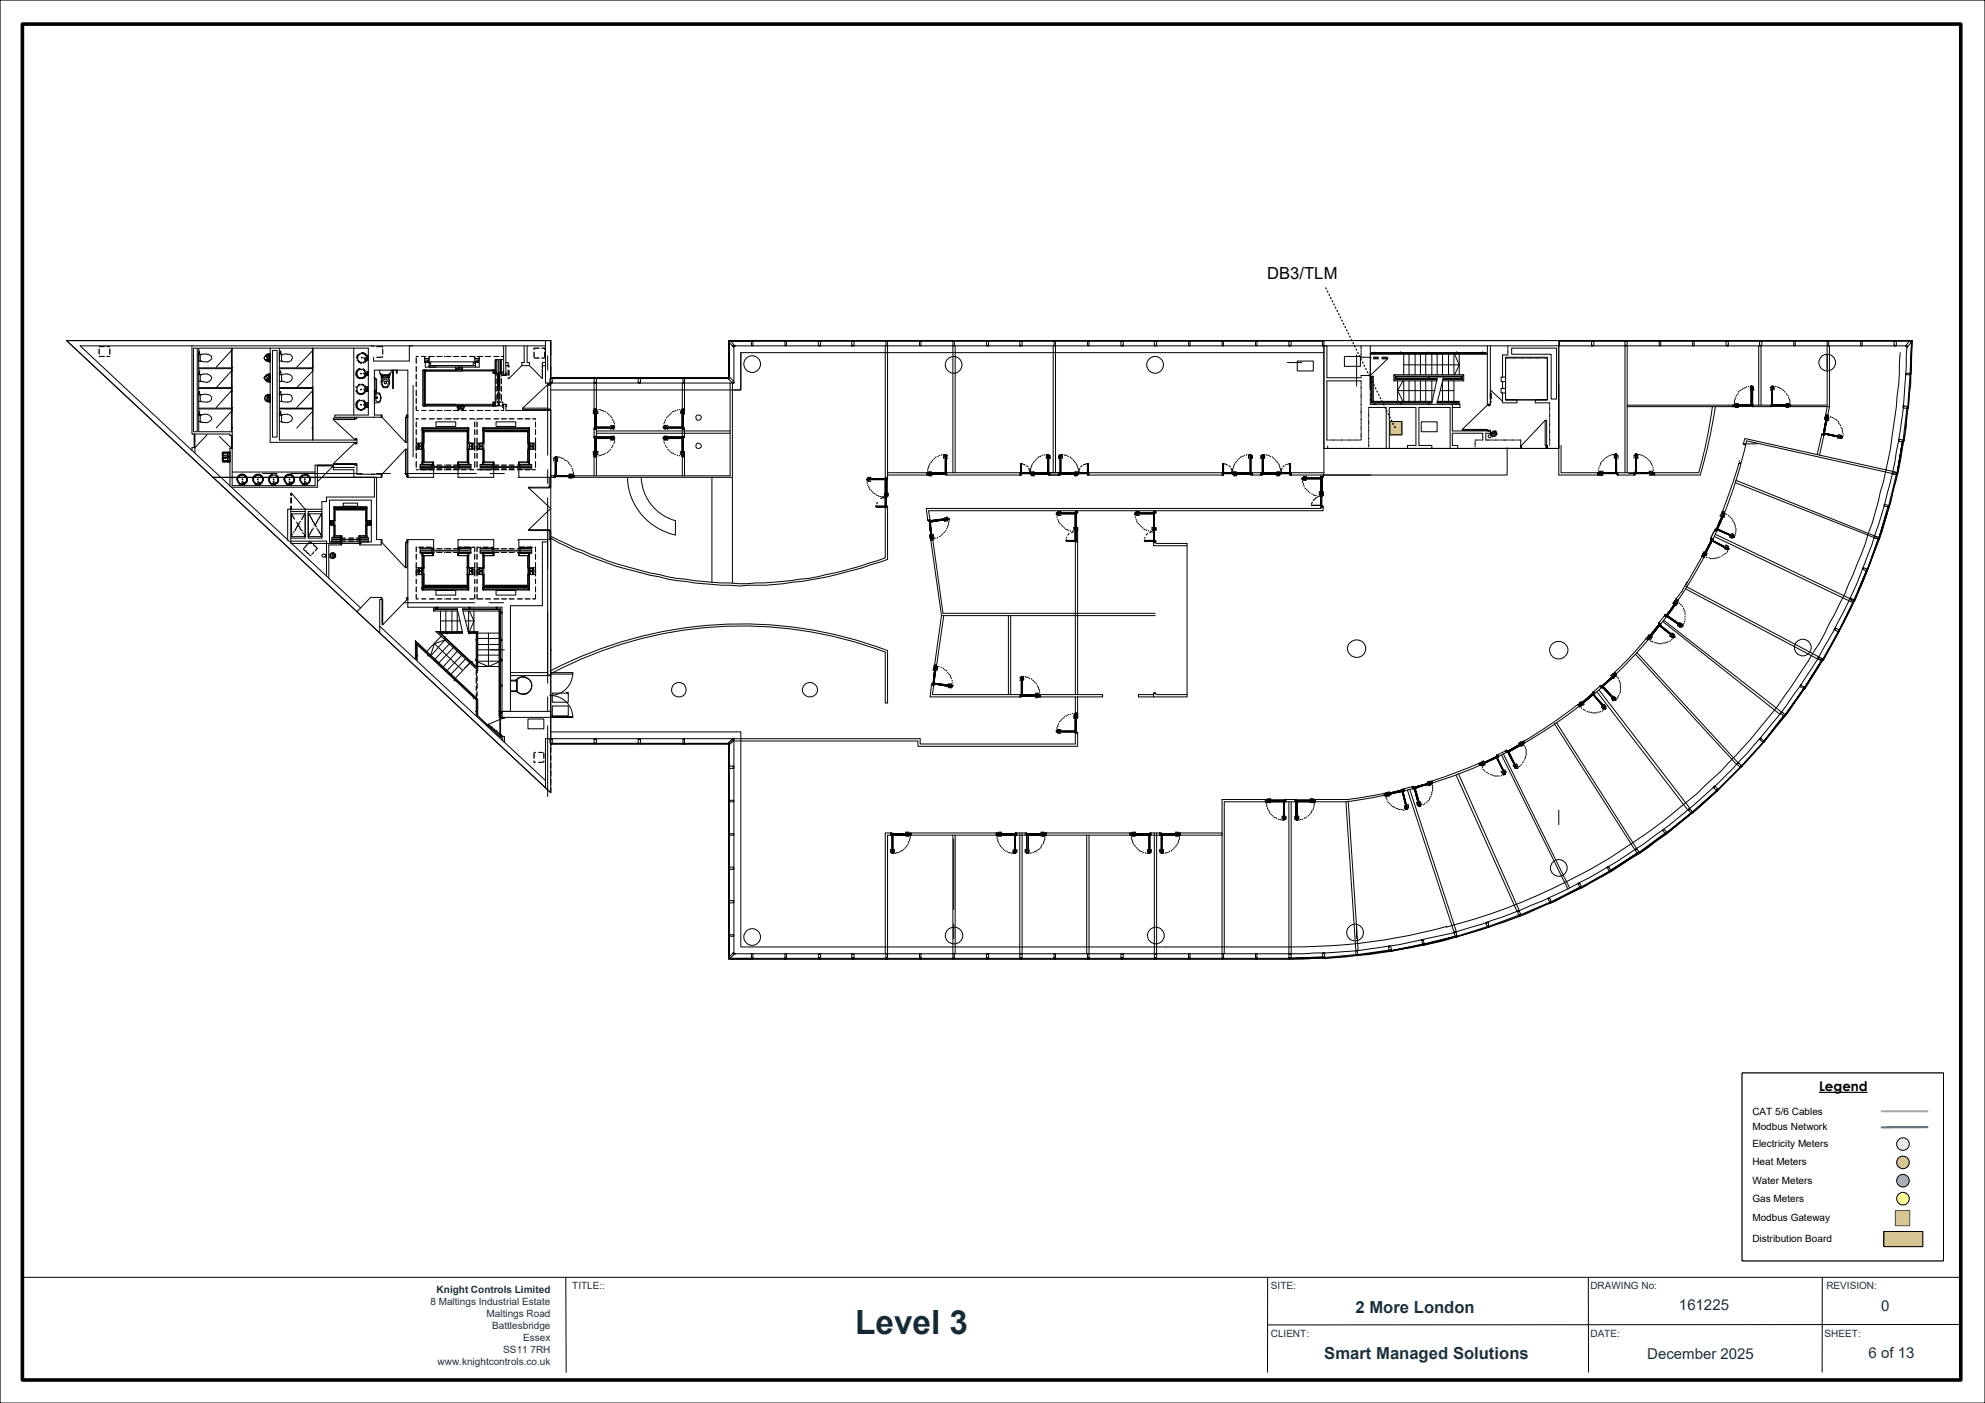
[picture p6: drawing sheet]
<svg xmlns="http://www.w3.org/2000/svg" width="420mm" height="297mm" viewBox="0 0 420 297" stroke-linecap="round" stroke-linejoin="round" font-family="sans-serif">
<defs><g id="words">
<text font-size="7.1" fill="#153446" x="180.9" y="282.3">Level 3</text>
<text font-size="3.5" x="268.1" y="59.2">DB3/TLM</text>
<g font-size="3.5" fill="#153446">
<text x="286.8" y="277.8">2 More London</text>
<text x="280.2" y="287.6">Smart Managed Solutions</text>
</g>
<g font-size="3.2" fill="#153446">
<text x="355.2" y="277.3">161225</text>
<text x="398.1" y="277.6">0</text>
<text x="348.5" y="287.7">December 2025</text>
<text x="395.4" y="287.4">6 of 13</text>
</g>
<text font-size="2.8" x="384.9" y="231">Legend</text>
<g font-size="2.1">
<text x="370.8" y="235.9">CAT 5/6 Cables</text>
<text x="370.8" y="239.3">Modbus Network</text>
<text x="370.8" y="242.8">Electricity Meters</text>
<text x="370.8" y="246.6">Heat Meters</text>
<text x="370.8" y="250.5">Water Meters</text>
<text x="370.8" y="254.4">Gas Meters</text>
<text x="370.8" y="258.5">Modbus Gateway</text>
<text x="370.8" y="262.9">Distribution Board</text>
</g>
<g font-size="2.1" fill="#153446">
<text x="92.4" y="273.6">Knight Controls Limited</text>
<text x="121.1" y="272.9">TITLE::</text>
<text x="268.9" y="272.9">SITE:</text>
<text x="336.5" y="272.9">DRAWING No:</text>
<text x="386.4" y="272.9">REVISION:</text>
<text x="91.1" y="276.1">8 Maltings Industrial Estate</text>
<text x="103" y="278.7">Maltings Road</text>
<text x="104.1" y="281.2">Battlesbridge</text>
<text x="106.5" y="286.3">SS11 7RH</text>
<text x="110.7" y="283.8">Essex</text>
<text x="268.9" y="282.9">CLIENT:</text>
<text x="336.5" y="283">DATE:</text>
<text x="386.1" y="283">SHEET:</text>
<text x="92.6" y="288.8">www.knightcontrols.co.uk</text>
</g>
</g></defs>
<path d="M0 0h420v297h-420z" fill="none" stroke="#000" stroke-width=".25"/>
<path d="M4.7 5.1h410.2v287h-410.2z" fill="none" stroke="#000" stroke-width=".76"/>
<path d="M4.5 270.4h410.4M119.7 270.4l.1 20.1M268.2 270.4v20.1M336.1 270.4v20M385.6 270.4l-.1 20M415 280.3l-146.8 .1" fill="none" stroke="#000" stroke-width=".21"/>
<path d="M368.6 227.1h42.6v39.8h-42.6z" fill-rule="evenodd" fill="#fff"/>
<path d="M368.6 227.1h42.6v39.8h-42.6z" fill="none" stroke="#000" stroke-width=".21"/>
<path d="M384.9 231.2h10.2" fill="none" stroke="#000" stroke-width=".25"/>
<path d="M398.1 235.2h9.7" fill="none" stroke="#f0f" stroke-width=".44"/>
<path d="M401 256.2h3.1v3.2h-3.1z" fill-rule="evenodd" fill="#cadaa9"/>
<path d="M401 256.2h3.1v3.2h-3.1z" fill="none" stroke="#50632a" stroke-width=".21"/>
<path d="M398.6 260.7h8.2v3.2h-8.2z" fill-rule="evenodd" fill="#ffc000"/>
<path d="M398.6 260.7h8.2v3.2h-8.2z" fill="none" stroke="#000" stroke-width=".21"/>
<path d="M407.8 238.6h-9.7" fill="none" stroke="#0070c0" stroke-width=".44"/>
<circle cx="402.6" cy="242.2" r="1.33" fill="#ebf1df"/>
<circle cx="402.6" cy="242.2" r="1.33" fill="none" stroke="#000" stroke-width=".21"/>
<circle cx="402.6" cy="246" r="1.33" fill="#ff7c80"/>
<circle cx="402.6" cy="246" r="1.33" fill="none" stroke="#000" stroke-width=".21"/>
<circle cx="402.6" cy="249.9" r="1.33" fill="#8db1e2"/>
<circle cx="402.6" cy="249.9" r="1.33" fill="none" stroke="#000" stroke-width=".21"/>
<circle cx="402.6" cy="253.7" r="1.33" fill="#ff9"/>
<circle cx="402.6" cy="253.7" r="1.33" fill="none" stroke="#000" stroke-width=".21"/>
<path d="M368.6 227.1h42.6v39.8h-42.6z" fill-rule="evenodd" fill="#fff"/>
<path d="M368.6 227.1h42.6v39.8h-42.6z" fill="none" stroke="#000" stroke-width=".21"/>
<path d="M384.9 231.2h10.2" fill="none" stroke="#000" stroke-width=".25"/>
<path d="M398.1 235.2h9.7" fill="none" stroke="#f0f" stroke-width=".44"/>
<path d="M401 256.2h3.1v3.2h-3.1z" fill-rule="evenodd" fill="#cadaa9"/>
<path d="M401 256.2h3.1v3.2h-3.1z" fill="none" stroke="#50632a" stroke-width=".21"/>
<path d="M398.6 260.7h8.2v3.2h-8.2z" fill-rule="evenodd" fill="#ffc000"/>
<path d="M398.6 260.7h8.2v3.2h-8.2z" fill="none" stroke="#000" stroke-width=".21"/>
<path d="M407.8 238.6h-9.7" fill="none" stroke="#0070c0" stroke-width=".44"/>
<circle cx="402.6" cy="242.2" r="1.33" fill="#ebf1df"/>
<circle cx="402.6" cy="242.2" r="1.33" fill="none" stroke="#000" stroke-width=".21"/>
<circle cx="402.6" cy="246" r="1.33" fill="#ff7c80"/>
<circle cx="402.6" cy="246" r="1.33" fill="none" stroke="#000" stroke-width=".21"/>
<circle cx="402.6" cy="249.9" r="1.33" fill="#8db1e2"/>
<circle cx="402.6" cy="249.9" r="1.33" fill="none" stroke="#000" stroke-width=".21"/>
<circle cx="402.6" cy="253.7" r="1.33" fill="#ff9"/>
<g fill="none" stroke="#000" stroke-width=".21">
<path d="M14.1 72.1h102.4zM14.1 72.1h102.4v95.7zM21 75.4h1.1M21 73.4h1.1M21 73.8v1.2M22.6 73.4h.6M22.6 75.4h.6M23.2 73.8v1.2M40.6 73.2v18.7h8.1v.3h.4M40.9 73.7h.8v17.7h-.8zM42.1 74.6v.4M42.1 76.4h.6"/>
<path d="M42.1 77.9h6.9v.1h-6.9M42.1 74.8h.1M42.1 79.3h.6M42.2 74.3v.5zM42.2 74.6v.2M42.2 78.5v.5zM42.2 79h-.1v.2h.1M42.4 75.1l.3-.1a1.98 1.98 0 0 1 2.1 .4 1.23 1.23 0 0 1-1.7 1.2l-.7-.2zM42.7 75l-.6 .1M49 77.7h.1zM49 73.7v.3h.1M49 78.5v3.7h-6.9"/>
<path d="M49 78.5h.1M49 78.5l-3.2 3.6M49 74.2l-3.2 3.5M49.1 74h-.1v3.7h.1M49.1 78.5v3.6M49.1 74v3.9v-.2M49.1 77.7h-.1v.6h.1M49.1 73.7v.3M49.1 77.7v.8M56.2 79.6l.5-.3 .3 .3M56.2 79.6l-.1 .1a.62 .62 0 0 0 .3 1l.8 .2M56.2 79.6a.5 .5 0 0 1 .7 0 .5 .5 0 0 1 .1 .7l-.3 .1h-.4l-.1-.1"/>
<path d="M56.2 76.1l.6 .2 .2-.2M56.2 75.4l.3-.2h.5v.9M56.2 75.4l.5-.1 .3 .3M56.2 76.1l.5 .3 .3-.3M56.5 80h.2v.1zM56.6 75.6h.1v.3zM56.8 75.3l-.2-.1-.4 .2M56.8 75.1l.2 .3M57 79.6v.9l-.5 .1-.3-.3M57 79.6l-.4-.1-.4 .3M57 75.9l-.3 .4-.5-.2M57.2 79.2l-.8 .2-.2 .2"/>
<path d="M57.2 74.8a1.16 1.16 0 0 0-1.3 1.1l.4 .4 .9 .3M57.2 73.7v19.9h17.8M57.7 74.2h.9v18.3h-.9zM59.1 74.6v.4M59.1 76.4h.6M59.1 77.9h6.9v.1h-6.9M59.1 73.7v19.4h15.9M59.1 74.8h.2M59.1 79.3h.6M59.3 74.8v-.5h.1v.5M59.3 74.6v.2M59.3 78.5h.1v.5h-.1z"/>
<path d="M59.3 79h-.2l.2 .2M59.4 74.6l-.1 .2M59.6 75.1l.3-.1a1.69 1.69 0 0 1 1.9 .4 .99 .99 0 0 1-1.3 1.2l-.9-.2zM59.7 75l-.6 .1M66 77.7h.2zM66.2 74v3.9zM66.2 78.5v3.6zM66.2 77.9v-.2v.8M66.2 78.3v.2M66.2 73.7v.3M66.2 74.2l-3.4 3.5M66.2 78.5l-3.4 3.6"/>
<path d="M74.9 73.7v14.2M75.3 79.2l.2 .1v.5l.2 .2h.4M75.5 75.3v.6M75.5 78.3l-.2 .4v.8l.2 .1M75.5 76.3h.3M75.7 79.6v.2h.1M75.7 78.2l-.2 .8M75.8 76.4l.2 .3h.5M75.8 78h.3M75.8 75l-.1 .1v.8M76 75.1l-.3 .2M76 76.4v.2h.1"/>
<path d="M76.1 78.2h-.3v.1M76.1 74.8v.2M76.1 76.7l.4 .2M76.3 79l.1 .1zM76.3 78v.2M76.5 74.6h.5a.6 .6 0 0 1 .4 .7l.2 .1M76.5 74.8h.5l.3 .3M76.5 75.7l.1-.1v.2zM76.8 78h.2M77 76.6v.3M77 78.2v.1M77 80v.1"/>
<path d="M77 75.8h.9M77.1 78.2v.3h.3M77.3 79.5l-.2 .5h-.5l-.1 .1M77.3 79.5h.5M77.3 79.6l-.3 .2M77.3 78.8h.1M77.4 76.1l-.1 .6M77.4 79v.6M77.4 79.3l-.1 .2M77.6 75.3v.1M77.6 75.1v1.2l-.2 .3M77.6 75.4l.2 .2"/>
<path d="M77.8 75.3h-.2l.2 .1M77.8 78.7v.1h.1M77.8 78.7h-.2v.1h.2M77.8 75.6h.1M77.8 75.3v.1M77.8 75.6l-.2 .5M77.8 79v.2M77.8 76.1h-.5v.2h.5M77.8 78.7h.1M77.8 75.3h.1M77.8 75.4h.1M77.8 79.3l-.5 .2"/>
<path d="M77.9 76.1h-.1v.2h.1M77.9 79h-.9v.2h.9M77.9 79.3h-.1v.2h.1M78.4 73.2h.6v.2M79.2 79.8v.5zM79.7 75.6h1.1M79.7 73.4h1.1M80.3 78.3v.7l.5 .3h1.5v-.1h.3l.2-.4v-.5M80.5 79.2l.3 .4h.2v-.1M80.7 79.2v.1l.3 .2M80.8 80h-.1v-.4h1.7v.4h-.1M80.8 80h1.5"/>
<path d="M80.8 80l-.1 .8M81 73.4v.1M81 75.4v.2M81 80a1.41 1.41 0 0 0 .3 2.1h.3a.97 .97 0 0 0 .8-.7 .97 .97 0 0 0-.1-1l-.2-.4M81 79.5h.1v.1M81 73.8v1.2M81.9 79.5v.1zM82.3 80l.1 .8M82.4 79.2v.3l-.3 .1M82.6 79.2v.1h-.5h.2v.2h-1.2M82.9 78.3h.5zM83.1 78.3v.5z"/>
<path d="M83.1 78.7h.1v3.5h-.1zM83.2 78.3v.5zM83.7 78.3h.3zM83.7 78.3l.2 .2h.1v-.2M83.9 78.5v.5h.1v-.5M86.6 73.2v3.2h-7.6v-.8M88.1 75.8v1.1M88.1 77.5v1.2M88.1 79.2v1.1M88.5 75.4h-.4v.2M89.2 75.4h.9M89.5 78.5v-.2h.3v.2"/>
<path d="M89.8 75.9v-.5l.2 .5h.8M89.8 75.9v.8h1.3M89.8 78.3v7.6M90 76.7v1h11.4v-1M90 76.4h.6v.2h-.6zM90 78.3h.1M90 78.3h.1v.2h-.1zM90 78.3h-.5v7.6h.5M90.1 78.3h6.3v.2M90.3 76.3h.5M90.8 77.4h1.4v.3h-1.4zM90.8 75.4v.5h-1"/>
<path d="M90.8 75.4v1.5M90.8 76.7v1M90.8 77.4h9.8M90.8 75.4h1.1M91.1 77.4v-.8h9v.8M92.4 75.4h1.1M94 75.4h.2M94.3 75.4h1.2M95.9 75.4h1.2M96.3 78.3h.1v.2v-.2zM96.4 78.2h1.5zM96.4 78.5h1.5z"/>
<path d="M96.4 77.7v.3h.3v.2h-.3zM97.1 77.7v.3h.1v-.3M97.5 75.4h1.2M97.7 77.7l-.2 .5h.4v-.5M97.9 78.3v.2zM97.9 78.5v-.2h6.9v.7M99.3 75.4h1M100.3 76.7h1.1M100.4 75.4l.2 .5h.8h-1zM100.4 75.9v1h.2v-.3h-.2M100.6 76.4h.7v.2h-.7zM100.6 76.7v1"/>
<path d="M100.9 75.4h1.3M100.9 76.3h.5M101.4 75.9v-.5v1.3M102.7 75.4h1.1M104.3 78.5v.5h.5M104.3 78.3h.2v.7h-.2h.5M104.3 78.3v.2M104.3 78.5h-14.3v7.4M104.5 75.4h1.1M104.6 78.5v-.2h.2v.2M104.6 78.8v.2h.2v-.2M104.8 76.3h.3v2.7h-.3z"/>
<path d="M104.8 76.1h.6v9.8h-.6zM105 78.5v1.1M105.1 78.7v.3zM105.3 79h.1v3.1h-.1zM105.6 79h.2v3.1h-.2zM105.8 78.7h.1v.3h-.1zM105.9 76.3h.2v2.7h-.2zM106.1 79v.6M106.1 75.4h.5M106.4 76.1h-.8v9.8M106.6 73.2v6.1h.4M107 76.7h.5v.7h-.5"/>
<path d="M107 73.2v6.3h-.6v-.8h.2M107 79h.2v.5M107.5 80v.1h.2M107.5 77.7v-.3h.2v.3M107.5 78.3v1.2M107.7 78.3v1.2M107.7 80v.1M110.4 77.4l-2.7 2.7M110.9 73.2v3.5h-.5v.7M111.5 73.2v3.5h.5v.7h-1.6M112 77.4l2.8 2.7v-2.7M113 74.5v1.1"/>
<path d="M113 75.8h1.1M114.1 73.7h-1.1v.3M114.6 73.7h.6v.3M114.6 75.8h.6M115.2 74.5v1.1M115.4 76.7h-.6v.7h.6M115.4 73.2h-98.4l59.3 55.5M115.4 72.1v9h39.9v-7.9M115.9 75.3v3M116.5 80h37.7v-7.9h250.4l-.1 4.5a146 146 0 0 1-2.3 20.4 131.8 131.8 0 0 1-41 72.4 115 115 0 0 1-18.2 13.7 108.9 108.9 0 0 1-18.2 9.4l-2.1 1a149.3 149.3 0 0 1-24.1 7.1l-4.5 .8a125.8 125.8 0 0 1-20.4 1.6h-119.5v-45.5M116.7 80h9.2zM116.7 80v.1h.1h-.1v-.1h.1z"/>
<path d="M116.7 80h9.2v.1h-9.2zM126 80v.1h.2h-.2zM126 80h9.2h-6.9M126.2 80h9v.1h-9zM135.2 80v.1h-.2h.2zM135.3 80h.2v.1h-.2zM135.5 80h9.2h-7.1M135.5 80h9v.1h-9zM144.5 80v.1v-.1h.2zM144.7 80h9.3zM144.7 80h.1v.1h-.1zM144.8 80h9.4v.1h-9.4z"/>
<path d="M154 80h.2zM154.2 79.6l.1 .4zM154.2 72.2h.1v.2zM154.3 79.8v.2zM154.3 72.1l.2 .1zM154.3 72.2h.2zM154.3 72.2v.2l.3-.2 .7 .8 .3 .2h-.3M154.3 79.8l1 1v.3h-.3M154.3 72.2v7.8l-.3 .1 1 1M154.3 72.2v.4l.8 .8v-.2l.2 .3M154.3 72.2h4.7M155.3 73.2h248.2a130.8 130.8 0 0 1-6 37.6 129.9 129.9 0 0 1-19.3 38.2 130.4 130.4 0 0 1-73.3 49 128.4 128.4 0 0 1-31.2 3.9h-118.4"/>
<path d="M156.7 74.6v7.9h-1.4M159 72.1v.1zM159 72.1h.2v.1h-.2zM159 72.2h.3v1h-.3zM159.2 72.1h7zM159.2 72.1l.1 .1zM159.3 72.2h6.8zM159.3 72.1v.1zM166.1 72.1v.1zM166.1 72.1l.1 .1zM166.1 72.2h.3v1h-.3zM166.2 72.1h7.1z"/>
<path d="M166.2 72.1h.2v.1h-.2zM166.4 72.2h6.7zM166.4 72.1v.1zM173.1 72.1v.1zM173.1 72.2h.2v-.1v.1zM173.1 72.2h.5v.8h-.1v.2h.1h-.5zM173.5 72.2h6.9zM173.5 72.1h6.9zM173.5 72.1v.1h.1h-.1zM173.5 72.1v.1zM180.2 72.1h.2v.1h-.2zM180.2 72.2h.2v-.1v.1z"/>
<path d="M180.2 72.2h.5v1h-.5h.2v-.2h-.2zM180.6 72.2h6.9zM180.6 72.1h6.9zM180.6 72.1l.1 .1zM187.3 73.2v44.9a86.7 86.7 0 0 1-23.6 5.1 87.5 87.5 0 0 1-35.1-4.5l-6.9-2.7-5-2.4M187.5 72.1v.1zM187.5 72.2h.3v1h-.3zM187.6 72.1h7.1zM187.6 72.1h.2v.1h-.2zM187.8 72.2h6.7zM187.8 72.1v.1zM187.8 73.2v28.2"/>
<path d="M194.5 72.1v.1zM194.5 72.1l.2 .1zM194.5 72.2h.4v1h-.4zM194.7 72.1h7.1zM194.7 72.1h.2v.1h-.2zM194.9 72.2h6.7zM194.9 72.1v.1zM201.6 72.1v.1zM201.6 72.1h.2v.1h-.2zM201.6 72.2h.3v1h-.3zM201.6 73.2v26.9M201.9 72.2h7z"/>
<path d="M201.9 72.1h7zM201.9 72.1v.1zM202.1 73.2v26.9M208.7 72.1l.2 .1zM208.7 72.2l.2-.1zM208.7 72.2h.5v.8h-.2v.2h.2h-.5zM209 72.2h6.9zM209 72.1h6.9zM209 72.1l.2 .1zM209 72.1v.1zM215.8 72.2h.1v-.1v.1zM215.8 72.2h.5v1h-.5h.1v-.2h-.1z"/>
<path d="M215.9 72.1v.1zM216.1 72.1h7.1zM216.1 72.1v.1h.2h-.2zM216.3 72.2h6.7zM216.3 72.1v.1zM222.8 73.2v26.9M223 72.1v.1zM223 72.1h.2v.1h-.2zM223 72.2h.3v1h-.3zM223.2 72.1h7zM223.2 72.1l.1 .1zM223.3 72.2h6.8z"/>
<path d="M223.3 72.1v.1zM223.3 73.2v26.9M230.1 72.1v.1zM230.1 72.1h.1v.1h-.1zM230.1 72.2h.3v1h-.3zM230.2 72.1h7.1zM230.2 72.1h.2v.1h-.2zM230.4 72.2h6.8zM230.4 72.1v.1zM237.2 72.1v.1zM237.2 72.2l.1-.1zM237.2 72.2h.5v.8h-.2v.2h.2h-.5z"/>
<path d="M237.5 72.2h6.9zM237.5 72.1h6.9zM237.5 72.1v.1h.2h-.2zM237.5 72.1v.1zM244.2 72.1h.2v.1h-.2zM244.2 72.2h.2v-.1v.1zM244.2 72.2h.5v1h-.5h.2v-.2h-.2zM244.6 72.2h6.9zM244.6 72.1h6.9zM244.6 72.1v.1h.1h-.1zM244.6 72.1h.1v.1h-.1zM251.5 72.1v.1z"/>
<path d="M251.5 72.2h.3v1h-.3zM251.6 72.1h7.1zM251.6 72.1l.2 .1zM251.8 72.2h6.8zM251.8 72.1v.1zM258.6 72.1v.1zM258.6 72.1l.1 .1zM258.6 72.2h.3v1h-.3zM258.7 72.1h7.1zM258.7 72.1h.2v.1h-.2zM258.9 72.2h6.7zM258.9 72.1v.1z"/>
<path d="M265.6 72.1v.1zM265.6 72.1h.2v.1h-.2zM265.6 72.2h.4v1h-.4zM266 72.2h6.9zM266 72.1h6.9zM266 72.1v.1zM272.4 76.7h3.1M272.7 72.1h.2v.1h-.2zM272.7 72.2h.2v-.1v.1zM272.7 72.2h.5v1h-.5h.2v-.2h-.2zM273 72.2h6.9zM273 72.1h6.9z"/>
<path d="M273 72.1l.2 .1zM274.5 76.4h3.4v2.1h-3.4zM279.8 72.2l.1-.1zM279.9 72.1v.1zM280.1 72.1h47.8zM280.1 72.1h49.7v22.8h-49.7zM280.1 72.2h-.3v.8h.1v.2h-.1h.3v27.3M280.1 74.6h-123.4v7.9h-40.2M280.7 73.2v6.8h7.3v-.2M284.5 75.4h3.3v2.1h-3.3zM287 75.1v6.6M288 75.4v.2h2.1"/>
<path d="M288 73.2v.6M288 74v.2M288 74.3v.2M288 74.6v.7M289.9 73.2v9.5M289.9 75.9h.2M290.2 74.8v-.2h24.2v.2M290.6 79.6l-.4 .2v5.5h12.7M290.6 75.6h1.1M290.6 75.9h1.1M290.9 74.6v.2zM290.9 74.5v.1z"/>
<path d="M292.3 75.6h1.2M292.3 75.9h1.2M293.6 75.6v.3l-3.7 3.6h-1.9v.1M294.9 79.3l.3 .3M295.2 80h.4zM295.2 80v.3h8.9h-8.9v-.7h14.2v.7h-4.2h4.2M295.2 79.6v.5h8.9l-1.2 5.2M295.2 79.8h14.2M295.2 79.6h14.2M296.4 74.5v.1zM296.4 74.6v.2zM296.4 74.5v.1"/>
<path d="M297 77.2h11.7M297 74.6v.2M297 75v4.3M298.1 74.6v.2M298.1 75v4.3M299.4 74.6v.2M299.4 75v4.3M300.5 74.6v.2M300.5 75v4.3M301.7 74.6v.2M301.7 75v4.3M302.3 80v.1z"/>
<path d="M302.3 79.6v.2zM302.3 79.8v.2zM302.3 74.6v.2zM302.3 74.5v.1zM302.9 74.6v.2M302.9 75v4.3M304.1 74.6v.2M304.1 75v4.3M305.2 74.6v.2M305.2 75v4.3M306.5 74.6v.2M306.5 75v4.3"/>
<path d="M307.6 74.6v.2M307.6 75v4.3M307.8 75l.9 2.2M308.1 74.5h.2v.1h-.2zM308.3 74.6v.2zM308.7 77.2l-.9 2.1M308.7 74.6v.2M308.7 75v4.3M309.1 80h.3zM309.4 79.6v.7M309.7 79.3l-.3 .3M313.6 74.5l.1 .1z"/>
<path d="M313.7 74.6v.2zM314.7 74.8h-24.8v.2h24.8M314.7 73.2v12.4h.6v-12.4M317.6 79.8h.9v1h-.9zM318.5 79.8v-4.2h8.9v9h-8.9M318.5 75.8h.7M319 75v.1h-1.1v4.7M319 73.2v.2M319 73.5v.2M319 73.8v.2M319 74.2v.6M319.4 75.8h.1"/>
<path d="M319.7 75.8h.1M319.8 73.7h9.5v10.8h-1.1v-9.5h-8.4zM320 75.8h.6M320.8 75.8h.2M321.1 75.8h.2M321.4 75.8h.2M321.8 75.8h.6M322.6 75.8h.1M322.9 75.8h.2M323.2 75.8h.2M323.5 75.8h.7M324.3 75.8h.2"/>
<path d="M324.7 75.8h.1M325 75.8h.6M325.8 75.8h.2M326.1 75.8h.2M326.4 75.8h.2M326.8 75.8h.6v8.8h-8.9v-1.4v1.4h2.5v.7h-3.1v-2.1M329.8 72.2h.2v1h-.2v27.3h9.3M330 72.2h6.9zM330 72.1h6.9zM330 72.1v.1zM336.7 72.1h.2v.1h-.2zM336.7 72.2h.2v-.1v.1z"/>
<path d="M336.7 72.2h.5v1h-.5h.2v-.2h-.2zM337 72.2h7zM337 72.1h7zM337 72.1v.1h.2h-.2zM337 72.1h.2v.1h-.2zM343.8 72.2l.2-.1zM343.8 72.2h.5v1h-.5h.2v-.2h-.2zM343.8 73.2v26.9M344 72.1v.1zM344.1 72.1h7.1zM344.1 72.1l.2 .1zM344.3 72.2h6.8z"/>
<path d="M344.3 72.1v.1zM344.3 73.2v26.9M351.1 72.1v.1zM351.1 72.1l.1 .1zM351.1 72.2h.3v1h-.3zM351.2 72.1h7.1zM351.2 72.1h.2v.1h-.2zM351.4 72.2h6.7zM351.4 72.1v.1zM358.1 72.1v.1zM358.1 72.1h.2v.1h-.2zM358.1 72.2h.3v1h-.3z"/>
<path d="M358.3 72.1h7.1zM358.3 72.1l.1 .1zM358.4 72.2h7zM358.4 72.1v.1zM365.2 72.1h.2v.1h-.2zM365.2 72.2h.2v-.1v.1zM365.2 72.2h.5v.8h-.2v.2h.2h-.5zM365.5 72.2h6.9zM365.5 72.1h6.9zM365.5 72.1l.2 .1zM372.1 73.2v12.6M372.3 72.1l.1 .1z"/>
<path d="M372.3 72.2l.1-.1zM372.3 72.2h.5v1h-.5h.1v-.2h-.1zM372.6 72.2h6.9zM372.6 72.1h6.9zM372.6 72.1v.1h.2h-.2zM372.6 72.1h.2v.1h-.2zM372.6 73.2v12.6M379.5 72.1v.1zM379.5 72.2h.3v1h-.3zM379.7 72.1h7.1zM379.7 72.1h.1v.1h-.1zM379.8 72.2h6.8z"/>
<path d="M379.8 72.1v.1zM386.6 72.1v.1zM386.6 72.1h.2v.1h-.2zM386.6 72.2h.3v1h-.3zM386.6 73.2v12.6h-15.8M386.8 72.1h7zM386.8 72.1l.1 .1zM386.9 72.2h6.8zM386.9 72.1v.1zM387.1 73.2v12.9M393.7 72.1v.1zM393.7 72.1l.1 .1z"/>
<path d="M393.7 72.2h.3v1h-.3zM394 72.2h6.9zM394 72.1h6.9zM394 72.1v.1zM400.7 72.2h.5v1h-.5h.2v-.2h-.2zM400.7 72.2h.2v-.1v.1zM400.7 72.1h.2v.1h-.2zM401.1 72.1h.1v.1h-.1zM401.1 72.1v.1h.1h-.1zM401.1 72.1h3.5zM401.1 72.2h3.5zM402 74.6a141.4 141.4 0 0 1-5.9 36.2l-.8 2.1a105.9 105.9 0 0 1-8.2 19l-1 2.1a160.5 160.5 0 0 1-11.4 17.2 122.6 122.6 0 0 1-17.4 18.2 129.6 129.6 0 0 1-51.3 26.9"/>
<path d="M403.3 79h.8v.3h-.9zM404 72.2h.3v.4l-.8 .9v-.3h-.3h.1zM404.1 79l.2 .2zM404.1 79.3h.2zM404.1 79.2l-.5 6.9zM404.1 79.3h.2M404.3 72.1h.2v.1h-.2zM404.3 72.1v.1zM404.3 72.2h.2v.2h-.2zM404.3 79.2l-.5 7zM404.5 72.4l-.2 6.6h-.2zM404.5 72.2l-.2 7 .3-7"/>
<path d="M41.1 92h.1v2.8h-.1zM41.2 94.8h-.6v.6M41.2 94.8v1.1M42.1 80.6l.6 .2M42.1 83.2v.3M42.1 87.5h.1v.2h-.1zM42.1 89.1l.6 .2M42.1 82.1h7M42.1 86.4h6.9v.2h-6.9M42.1 83.3h.1M42.1 85h.6M42.1 87.9h.4"/>
<path d="M42.2 82.9v.4zM42.2 87v.5zM42.4 80.6l.3 .1a1.21 1.21 0 0 0 1.3 .2 1.21 1.21 0 0 0 .7-1.2 1.85 1.85 0 0 0-2.3-.4v1.5M42.4 83.7l1.1-.3a.99 .99 0 0 1 1.2 1.2 2.08 2.08 0 0 1-2.3 .4zM42.4 87.9l.7-.2a1.19 1.19 0 0 1 1.6 1.2 1.85 1.85 0 0 1-2.3 .4zM42.7 83.5l-.6 .2M42.7 87.9l-.6 .1M43.8 92l-2.6 2.8M46.4 92.3l2.6 2.6M47 95.7h1.7v2.1h-1.5v-.2h-.2zM47 97.2l.2 .3h.2M47 96.2v.2h1.2"/>
<path d="M47 96.2l.2 .3h1M47.2 95.7v1.9h1.3v-1.9M47.4 97.5h.8M48 96.7h.3M48.2 96.7h.1zM48.2 97.5l.1 .1M48.2 96.4l.1 .3M48.2 97h-1l-.2 .2M48.2 95.9h-1l-.2 .3M48.2 96.8h-1l-.2 .4M48.2 96.5h.1v.2M48.2 97v.5"/>
<path d="M48.2 96.5h.1v.3h-.1M48.2 95.9v.5M48.2 96.5v.3M48.3 96.7l-.1 .3M48.3 95.7v.2h-.1M48.3 96.7l-.1 .1M48.3 97.6v.2M49 81.9l.1 .2h-.1zM49 90.4l.1 .2h-.1zM49 86.2h.1zM49 87h.1M49 90.6h.1"/>
<path d="M49 82.7v3.5l.1 .2M49 87v4.4M49 92.2v2.7M49 87l-3.2 3.6M49 82.7l-3.2 3.5M49.1 82.1h-.1v.6h.1h-.1M49.1 86.2h-.1v.7h.1M49.1 92.2v2.7h-.1M49.1 92.3v10.5h17.6v-4.3h.5v4.6h-18.2M49.1 94.9h-.4v8.1M49.1 82.1v10.1M49.1 99.9h17.6"/>
<path d="M56.2 80.3a.42 .42 0 0 0 .4 .3 .42 .42 0 0 0 .4-.3M56.2 84l.2-.2 .4 .1 .2 .4M56.2 84l.4-.2 .4 .2M56.2 84.6l.4 .3 .4-.3M56.2 84.6l.5 .4 .3-.4M56.2 84l.3-.3h.5v.9M56.5 83.7a.72 .72 0 0 0-.5 .7 .72 .72 0 0 0 .7 .7h.5M56.5 83.5h.7M56.6 84.2l.1-.1v.4zM57 84.5l-.3 .3-.5-.2M59.1 86.4h6.9v.2h-6.9M59.1 82.1h6.9v.1h-6.9"/>
<path d="M59.1 80.6l.6 .2M59.1 83.2v.3M59.1 89.1l.6 .2M59.1 83.3h.2M59.1 85h.6M59.1 87.9h.5M59.3 82.9h.1v.4h-.1zM59.3 87h.1v.5l-.3 .2v-.2h.2zM59.6 80.6a1.38 1.38 0 0 0 2.2-.6 1.61 1.61 0 0 0-2.2-.7v1.5M59.6 83.7l.9-.3a1.12 1.12 0 0 1 1.3 .9 1.17 1.17 0 0 1-1.6 .8l-.6-.1zM59.6 87.9a1.52 1.52 0 0 1 2.2 .8 1.61 1.61 0 0 1-2.2 .6zM59.7 83.5l-.6 .2"/>
<path d="M59.7 87.9l-.6 .1M66 86.2h.2zM66.1 90.4l.1 .2h-.2zM66.1 81.9l.1 .2h-.2zM66.2 82.7v3.7zM66.2 86.4v-.2v6.9M66.2 86.9v.1l-3.4 3.6M66.2 82.1v.6l-3.4 3.5M70.5 98.1h4.5v.2h-4.5zM70.5 88.5h4.5v.3h-4.5zM70.5 98.9h4.5M70.5 88.8l4.5 4.2"/>
<path d="M75 98.3l.5-.2v.4h-.5zM75 93.6h.5v.3h-.3zM75 88.3l.2 .4h.3v-.4M75 93l.5-.2v.3h-.5zM75 93.8l-4.5 4.3M75.3 86.2h.2M75.3 85.8l.2 .1v.5l.3 .3h1M75.3 82.7l.2 .3M75.3 82.5h.2M75.5 98.5v1.9h5.2M75.5 82.7v.2M75.5 85l-.2 .3v.8"/>
<path d="M75.5 93.1v.5M75.5 83.2l.5 .1M75.7 84.8l-.2 .8M75.7 86.2l.1 .4 .3 .1M75.7 81.9h-.4v.2M75.8 80.1h1M75.8 81.6h.2M76 83.5h.8M76.1 84.6l-.3 .2M76.1 86.9h.5M76.1 84.8l-.3 .2M76.1 81.4h-.3v.3"/>
<path d="M76.1 81.2l-.1 .2M76.3 85.6l.2 .2h-.2zM76.3 82.4h.2l-.2 .1zM76.6 81.2v.2M76.8 84.6l.2 .2M76.8 81.6v-.2l.2 .2M77 82.5h.9M77 82.4h.9M77.1 81.7l.3 .5M77.1 84.8v.3l.3 .5M77.3 86.1l-.2 .5-.5 .1M77.3 83l-.5 .3h-1.1"/>
<path d="M77.3 86.1h.5M77.3 86.1l.5 .1M77.3 81.6l.1 .8M77.3 85l.1 .3v.9M77.3 86.2l-.3 .4M77.3 83.2l-.3 .1M77.4 85.9l-.1 .2M77.6 85.3v.1M77.6 81.9h.2v.3h-.2zM77.8 85.3h-.2v.1h.2M77.8 85.3h.1M77.8 82.7h-.5v.2h.5"/>
<path d="M77.8 82.1h.1M77.8 82.4v.1M77.8 85.3v.1M77.8 85.6v.2M77.8 85.4h.1M77.8 81.9h.1M77.9 85.6h-.9v.2h.9M77.9 86.1h-.1v.1h.1M77.9 82.7h-.1v.2h.1M79.2 82.7v.5zM79.2 83.2h1.1l.2 .5M79.2 82.7v.3h.5v-.1h-.5l.3-.2v-2.4l-.3-.2v-.1h.2l.3 .3v2.4l-.2 .2"/>
<path d="M79.4 83.3h.1v.2h-.1zM79.5 83.7l-.1 .4 .1 .4a.55 .55 0 0 0 .5 .6l.5-.5v-.9M79.5 83.5l.5-.2 .5 .4M79.7 84.1h.2v.2h-.2zM79.7 84h.2v.3h-.4zM80.5 83.7a1.71 1.71 0 0 1-.2 1.4l-.3 .2h-.8M80.7 87.9v.4M80.8 88.3h-10v-.4h7.1v-14.2h-35.8v17.7h7M80.8 88.3v-.4h-1.6v-9.6h7.1v22.7M80.8 88.3l5 5.3M81 80.4a.7 .7 0 0 1 1.1 .4l.2 .1-.2 .3a.64 .64 0 0 1-.3 .7 .64 .64 0 0 1-.7 0 1 1 0 0 1-.1-1.3zM81.3 80.6v.5l.2 .1 .3-.1v-.5"/>
<path d="M81.3 80.8h.5M85.8 88.3h.3v5.3h-.3zM85.8 95.1h.3v5.6l-.1 .2 .3 .1M85.8 95.1v5.3h.5M85.8 95.1l-5 5.3M86 87.9h.3v.4l-.3-.1zM87.4 81.6v15.1M88.1 93.8h.4l-.1 .1v1h.1v.2h-.4zM88.1 85.9v1h.4M88.1 99.4h.4M88.1 80.8v1.1M88.1 82.5v1.3"/>
<path d="M88.1 84.3v1.1M88.1 89.3v1.1M88.1 90.9v1.1M88.1 92.7v1.1M88.1 94.3v1.1M88.1 95.9v1.1M88.1 97.6v1.3M88.5 88.7h-.4v.1M88.7 94.3v.3zM88.7 94.4h.5M88.9 94.3l-.2-.5h-.2v1.3h.2l.2-.5M88.9 93.8h.4v1.3h-.4h.3v-1.3z"/>
<path d="M89 98.3h2.7v.2h-2.7zM89.2 86.9h.9M89.2 88.7h.9M89.3 90.6v.1h.2h-.2v-.1h.2zM89.3 90.7v.2v-.2h.2zM89.3 98h.2h-.2v.3h.2h-.2zM89.3 97.8v.2h.2h-.2zM89.3 95.1v.1M89.3 95.1h.2v.1h-.2M89.3 97.6h.2v.2h-.2M89.3 97.6v.2M89.3 95.2v2.4"/>
<path d="M89.3 97.8v.5h2.3M89.3 97.8h2.3M89.3 93.8h.2M89.5 93.8h.2v1.3h-.2zM89.5 93.8h.2zM89.5 95.1h.2zM89.5 91.1h-.2h9.9M89.5 85.8v.1h.3v-.1M89.5 93.6h-.2v-3h9.9v3h-.2M89.5 90.7h9.5M89.7 97.6v.2zM89.7 91.1v.1z"/>
<path d="M89.7 91.1v2.7h-.4v1.3h.4v2.7M89.8 91.2h8.9v.2h-8.9zM90 85.9h.1M90 85.8h.1zM90 85.6h14.3M90.1 85.9h14.2M90.1 85.8l-.1 .1M90.1 85.8v.1M90.5 91.1v.1M90.6 91.1v.1M90.8 86.9h1.1M90.8 88.7h1.1"/>
<path d="M91.3 98.5h.4v.1h-.4zM91.3 99.1h.4zM91.6 98v.3zM91.6 97.8v.2zM91.6 97.8h.1v.5h-.1M91.6 97.8v.5M91.7 99.3h-2.7h2.9M91.7 99.4v1.6h-5.4M91.7 98.5h.2M91.9 99.4h-3v-.5h10.7v.5M92.2 89.3h4.2v1h-4.2zM92.4 99.4h1.1"/>
<path d="M92.4 86.9h1.1M92.4 98.5h1.1M92.4 99.3h1.1M92.4 88.7h1.1M94 99.4h.2M94 86.9h.2M94 98.5h.2M94 99.3h.2M94 88.7h.2M94.3 99.4h1.2M94.3 86.9h1.2M94.3 98.5h1.2"/>
<path d="M94.3 99.3h1.2M94.3 88.7h1.2M95.9 99.4h1.2M95.9 86.9h1.2M95.9 98.5h1M95.9 99.3h1M95.9 88.7h1.2M96.7 86.1h.5h-.3v.3h-.2zM96.7 85.9h1.5v.2h-1.5zM96.9 98.3h2.7v.2h-2.7zM96.9 99.3h2.7zM96.9 98.5h.3v.1h-.3z"/>
<path d="M96.9 99.1h.3zM96.9 98h.2h-.2v.3h.2h-.2zM96.9 97.8l.2 .2zM96.9 86.7h.2zM96.9 86.6v-.2h.3v.2M96.9 99.4v1.6h7.6v-1.6M97.1 86.7h.1M97.2 86.4h.5M97.4 86.4v-.3h.1v.3M97.5 99.4h1.2M97.5 86.9h1.2M97.5 88.7h1.2"/>
<path d="M97.7 86.6v-.2h.3v.5M97.7 86.7h.2M97.9 86.1h.3v.3v-.3zM98 86.6h-1.1v.3M98 91.1v.1M98.8 93.8h.2v1.3h-.2zM98.8 97.8h.2zM98.8 95.1h.2zM98.8 93.8h.2zM98.8 91.1l.2 .1zM98.8 93.8h.5v1.3h-.5M98.8 91.2l.2-.1v2.5h-.2z"/>
<path d="M99 90.6h.2v.1h-.2h.2v-.1zM99 90.7h.2v.2v-.2zM99 98h.2v.3h-.2h.2v-.3zM99 98h.2v-.2v.2zM99 97.6v.2zM99 95.2h-.2v2.4h.2M99 95.2v2.6M99 93.8h.3M99 95.1h.3M99 95.2h.2M99.2 97.6v.2M99.2 95.1v.1z"/>
<path d="M99.2 97.8h-2.3v.5h2.7v.5h-10.7v-.5h2.7M99.2 95.2v2.4M99.2 97.8v.5M99.3 93.8h.5h-.5v1.3h.5h-.5zM99.3 99.4h1M99.3 86.9h1M99.3 88.7h1M99.5 94.4h.3M99.8 94.3v-.4h.2v-.1v1.3l-.2-.5M99.8 94.4l.2-.1v.3zM100 93.8h.4v1.3h-.4v-.2h.3v-1h-.3zM100.4 88.7v.1"/>
<path d="M100.4 89.3v1.1M100.4 90.9v1.1M100.4 92.7v1.1M100.4 94.3v1.1M100.4 95.9v1.1M100.4 97.6v1.3M100.9 93.8h.5v.1h-.3v1h.3v.2h-.5zM100.9 99.4h1.3M100.9 86.9h1.3M100.9 89.3v1.1M100.9 90.9v1.1M100.9 92.7v1.1"/>
<path d="M100.9 94.3v1.1M100.9 95.9v1.1M100.9 97.6v1.3M101.4 94.3l.2 .1-.2 .2zM101.6 94.3v-.4h-.2v-.1v1.3l.2-.5M101.6 93.8h.5v1.3h-.5h.5v-1.3zM101.6 94.4h.3M101.7 98.3h2.8v.2h-2.8zM101.7 99.3h2.8zM102.1 93.8h.3M102.1 95.1h.3M102.2 90.6v.1h.2h-.2v-.1h.2z"/>
<path d="M102.2 90.7v.2v-.2h.2zM102.2 98h.2h-.2v.3h.2h-.2zM102.2 97.8v.2h.2h-.2zM102.2 91.1h9.8h-.1M102.2 95.1v.1zM102.2 97.6v.2M102.2 88.7h-1.3v.1M102.2 97.8h2.3v.5M102.2 93.6v-3h9.8v3M102.2 95.2v2.4M102.2 97.8v.5h2.3M102.4 93.8v1.3z"/>
<path d="M102.4 97.6v.2h.1h-.1zM102.4 91.1v.1v-.1h.1zM102.4 93.8h-.3v1.3h.3M102.4 91.1v2.7M102.4 95.1v2.7M102.4 90.7h9.5M102.7 91.2h8.8v.2h-8.8zM102.7 99.4h1.1M102.7 86.9h1.1M102.7 88.7h1.1M103.3 91.1v.1M104.1 98.5h.4v.1h-.4z"/>
<path d="M104.1 99.1h.4zM104.3 98h.2v.3h-.2h.2v-.3zM104.3 98h.2v-.2v.2zM104.3 85.8v.1M104.5 99.4h-2.9v-.5h10.9v.5M104.5 98.3h-2.9v.5h10.9v-.5h-2.7M104.5 99.4h1.1M104.5 86.9h1.1M104.5 98.5h1.1M104.5 99.3h1.1M104.5 88.7h1.1M104.6 85.8v.1h.2v-.1"/>
<path d="M104.6 85.3h.2M104.8 85.1h.6v.8h-.6zM104.8 85.3h-.5h.2v.6h-.2M104.8 85.3v-.2h-.5v.8M104.8 85.3v.6h-.5M105 89.3h4.1v1h-4.1zM105 80.1v1.1M105 81.7v1.2M105 83.5v1.3M105.3 82.1v.6M105.3 83.2v1.3M105.3 85v.1"/>
<path d="M105.6 85.1h.8v.8h-.8zM105.8 82.1v.6M105.8 83.2v1.3M105.8 85v.1M106.1 99.4h1.1M106.1 98.5h1.1M106.1 80.1v1.1M106.1 81.7v1.2M106.1 83.5v1.3M106.1 99.3h1.1M106.1 88.7h1.1M106.6 86.2h-.2v-.6h.6v1.3h9.5v14.1v-.5"/>
<path d="M106.6 85.6v1.3h-.5M107.2 85.6v.5h-.2M107.7 99.4h1.1M107.7 98.5h1.1M107.7 99.3h1.1M107.7 88.7h1.1M109.4 99.4h1.2M109.4 98.5h.4M109.4 99.3h.4M109.4 88.7h1.2M109.8 98.3h2.5v.2h-2.5zM109.8 99.3h2.5z"/>
<path d="M109.8 98.5h.3v.1h-.3zM109.8 99.1h.3zM109.8 98v.3zM109.8 97.8v.2zM109.8 99.4v1.6M110.6 86.4h5.3v.3h-5.3zM110.7 91.1v.1M110.9 91.1v.1M111 99.4h1.2M111 88.7h1.2M111.7 93.8h.2v1.3h-.2zM111.7 97.6v.2z"/>
<path d="M111.7 95.1h.2zM111.7 93.8h.2zM111.7 91.1v.1zM111.7 93.8h.3v1.3h-.3M111.7 91.1v2.5h.3M111.9 90.6h.1v.1h-.1h.1v-.1zM111.9 90.7h.1v.2v-.2zM111.9 98h.1v.3h-.1h.1v-.3zM111.9 98h.1v-.2v.2zM111.9 93.6h.1M111.9 95.2h-.2v2.6M111.9 93.8h.1"/>
<path d="M112 97.6h-.1v.2h.1M112 97.6v.2M112 95.1v.1M112 95.1h-.1v.1h.1M112 93.8h.5h-.3v1.3h.3h-.5zM112 97.8h-2.2v.5M112 95.2v2.4M112 97.8v.5h-2.2M112.2 94.4h.5M112.5 94.3l.2-.5h.1v1.3h-.1l-.2-.5M112.7 94.3v.3zM112.7 88.7h.6v.1"/>
<path d="M112.7 99.4h.6M112.8 93.8h.5v1.3h-.5v-.2h.2v-1h-.2zM113.3 89.3v1.1M113.3 90.9v1.1M113.3 92.7v1.1M113.3 94.3v1.1M113.3 95.9v1.1M113.3 97.6v1.3M115.9 86.7l.5-.1 .1 .3h-.6zM115.9 81.2h.6v.2l-.5 .2zM115.9 86.9h.5zM115.9 81.1v15.3"/>
<path d="M115.9 99.4v2.9M115.9 81.4l-5.3 5M116.4 80.1h.4v.8h-.1h.1v.2l-.4-.2zM116.5 80.9h-.1v.2M116.5 80.1v-8h-102.4l102.4 95.7v-1.1M116.5 80.9v.3M117.2 97v.6M117.2 96.9l.3-.1v.2zM117.5 96.7h.2h-.2v3.8h.2v-3.8v3.8h-.2zM117.7 96.8l.3 .1v.7h-.2v-.6h-.1zM117.7 96.7h.3M118.1 96.7l.4 .1"/>
<path d="M118.6 96.8l.3 .2M119.1 97l.2 .2M119.4 97.3l.3 .2M119.9 97.5l.2 .1M120.2 97.8l.2 .3M120.6 98.3l.1 .2M120.9 98.6v.2M121 99.1v.2M121.2 99.4v.3M121.4 99.9v.3M125.7 80.1h.2v-.1v.1zM125.7 80.1h.5v1h-.2v-.2v.2h-.3v-.2h.2h-.2z"/>
<path d="M125.7 96.7h.5zM125.7 96.4v.1v-.1h.2zM125.7 96.5v.2zM125.7 92.3h.5zM125.7 92.5v.2h.2h-.2zM125.7 92.3v.2zM125.7 86.6h.5zM125.7 86.7h.2zM125.7 86.6v.1zM125.7 90.9h.5zM125.7 90.6h.2zM125.7 90.6v.3z"/>
<path d="M125.7 96v.2M125.7 87h.2v-.1l-.4 .1v.5h.2M125.7 86.6h.5M125.7 96.7h.5M125.7 81.1v6.6M125.7 90.6v1.9M125.9 96.5h.1zM125.9 96.4h.3zM125.9 96.5h.3v.2v-.2zM125.9 96.4v.1zM125.9 92.5v.2zM125.9 92.5h.3z"/>
<path d="M125.9 92.5v4v-4h.3v4h-.3h.3v-4zM125.9 86.7h.1zM125.9 86.7h.3zM125.9 86.7h.3v-.1v.1zM125.9 90.6h.3zM125.9 86.7h.3v3.9h-.3v-3.9v3.9h.3v-3.9zM125.9 96.4v.1M125.9 86.7h.1v3.9h.2h-.3M125.9 96.5h.1M125.9 96.2h-.4v-.6h.2v5.1M125.9 96v.5M126 92.5v3.9z"/>
<path d="M126 86.7v3.9zM126 92.7v3.7M126 92.5h.2h-.3v.2M126.2 92.3v.2zM126.2 92.5h3.8v.3v-.3h-3.8v.3h3.8h-3.8zM126.2 92.5h.1M126.2 90.6v.3zM126.2 90.4v.2h3.8v-.2v.2h-3.8v-.2h3.8zM126.2 96.2h.1v-.6h.2v.6M126.2 91.7h28.3M126.2 91.2h28.3M126.2 86.9h.1v.6h.2v-.5"/>
<path d="M126.2 81.1v5.9h.1M126.2 89.6v3.9M126.2 96v4.7M126.2 96.5h.1M126.2 86.7h.1M126.7 86.7h.1M126.8 96.4l-.1 .1M127 96.4h.3M127 86.7l.3 .2M127.5 96.2h.3M127.5 86.9l.3 .1M127.9 87l.2 .2"/>
<path d="M128.1 95.9l-.2 .1M128.4 87.4l.2 .1M128.6 95.7l-.2 .2M128.7 87.7l.2 .2M128.9 95.4l-.2 .2M129.1 88l.1 .2M129.2 92.3h.7v.2h-.2M129.2 93h.5v-.2h.2l-.2 .3h-.5zM129.2 90.9v-.2h.5v-.1h.2l-.2 .3M129.2 95.1l-.1 .1M129.2 90.1h.7M129.4 88.3l.1 .2"/>
<path d="M129.5 94.6l-.1 .2M129.5 88.8l.2 .2M129.7 92.3v.2zM129.7 90.1v.3h.2v-.1M129.7 94.3l-.2 .1M129.9 89.1v.4M129.9 93.8v.1M130 89.6v.2M130 90.1v.3M130 92.8v.3M130 93.3v.3M135 80.1h.5v1h-.2v-.2v.2h-.3l.2-.2h-.2z"/>
<path d="M140.3 92.5v.3v-.3h4.1v.3h-4.1h4.1v-.3zM140.3 90.4h4.1v.2h-4.1v-.2v.2h4.1v-.2zM140.3 92.8l.2 .3M140.5 92.5h.3M140.5 92.8h.3M140.5 90.6h.3M140.5 90.4h.3M140.5 89.6v.2M140.5 93.3v.3M140.5 90.1l-.2 .3M140.7 93h.6v.1h-.6M140.7 93l.1 .1"/>
<path d="M140.7 90.7l.1 .2M140.7 90.7h.6v.2M140.7 90.1h.6M140.7 89.1v.4M140.7 90.6v.1M140.7 92.8v.2M140.7 93.8v.1M140.8 92.3h-.1v.2v-.2h.6M140.8 90.1h-.1v.3M140.8 88.8v.2M140.8 94.3v.1M141 94.6l.1 .2"/>
<path d="M141.1 88.3l-.1 .2M141.3 95.1l.2 .1M141.5 88l-.2 .2M141.6 95.4l.2 .2M141.8 87.7l-.2 .2M141.9 95.7l.2 .2M142.1 87.4l-.2 .1M142.3 95.9l.3 .1M142.6 87l-.3 .2M142.8 96.2h.1M142.9 86.9l-.1 .1M143.2 96.4h.2"/>
<path d="M143.4 86.7l-.2 .2M143.7 86.7h.2M143.7 96.4l.2 .1M144.2 96.2v-.6h-.2v.6h.4M144.2 86.7h.2v3.9M144.2 96.5h.2M144.4 96.4h.1zM144.4 92.5h.1v3.9h-.1v-2.1v2.1h.1v-3.9h-.1v1.8zM144.4 96.7h.4zM144.4 96.5v.2v-.2h.1zM144.4 92.3h.4zM144.4 92.3v.2z"/>
<path d="M144.4 92.5h.1zM144.4 92.5h.1v4v-4h-.1v4h.1h-.1zM144.4 92.5h.1M144.4 86.7h.1zM144.4 86.7v2.1v-2.1h.1v3.9h-.1v-1.8v1.8h.1v-3.9zM144.4 86.6h.4zM144.4 86.6l.1 .1zM144.4 90.9h.4zM144.4 90.6v.3zM144.4 90.6h.1zM144.4 86.7v3.9h.1v-3.9v3.9h-.1v-3.9h.1zM144.4 92.7v3.7"/>
<path d="M144.4 81.1v5.9h-.2v.5h-.2v-.5l.4-.1M144.4 86.6h.4M144.4 96.7h.4M144.4 90.6h.3M144.4 89.6v3.9M144.4 96v4.7M144.5 80.1h.3v1l-.1-.2v.2h-.2zM144.5 96.4h.2v.1v-.1zM144.5 96.4v.1zM144.5 92.7h.2v-.2v.2zM144.5 92.5v.2zM144.5 86.7h.2z"/>
<path d="M144.5 90.6h.2zM144.5 96.4v.1M144.5 92.7v3.7M144.5 92.5h-.1h.3v.2M144.5 86.9h.3M144.5 96h.2v.4h-.2M144.5 96.5h.2M144.5 87h.2M144.7 96.5h.1zM144.7 92.5h.1zM144.7 86.7h.1zM144.7 90.6h.1z"/>
<path d="M144.7 86.7h-.2v3.9h-.1M144.7 87h.1M144.7 86.9v.1M144.8 96.5v.2zM144.8 92.3v.2zM144.8 86.6v.1zM144.8 90.6v.3zM144.8 96v.2h-.1h.1M144.8 81.1v6.6M144.8 90.6v1.9M144.8 95.6v5.1M154 80.1h.2"/>
<path d="M154.5 81.1v19.6h-33.6M155 81.1v42.3M196.3 99.4v.3M196.3 99.9v.2M196.5 98.9l-.2 .4M196.6 99.9v.2h-8.8M196.6 98.5l-.1 .3M196.8 98.1l-.2 .2M197.1 99.9h-.6v.2M197.1 97.6l-.1 .4M197.4 97.3l-.1 .2M197.8 97l-.2 .2"/>
<path d="M198.1 96.7l-.2 .1M198.6 96.5l-.2 .2M198.7 96.4h.2M199.4 96.2l-.2 .2M199.7 96.5h.2M199.7 96.2h.2M199.9 96.4h-.2v.6M200 96.2v3.9h.2v-3.9h-.2h.2v3.9h-.2zM200 96.4h-.1v.1h.1M200.5 96.5l-.3-.1v.1h.1v.5h.2M215.9 98.1h.2h-.2v2h.2v-2v2h-.2zM216.1 98.1h.2"/>
<path d="M216.4 98.1v.2M216.6 98.3l.3 .2M217.2 98.6h.2M217.4 98.8h.1M217.7 99.1l.2 .3M217.9 99.6v.3M218 99.4v.3M218.2 98.9l-.2 .4M218.4 99.9v.2M218.4 98.5l-.2 .3M218.5 98.1l-.1 .2M218.8 99.9h-.6v.2"/>
<path d="M218.8 97.6l-.1 .4M219.2 97.3l-.2 .2M219.5 97l-.2 .2M219.8 96.7l-.2 .1M220.3 96.5l-.3 .2M220.4 96.4h.2M221.1 96.2l-.2 .2M221.4 96.2h.2M221.6 96.4h-.2v.6M221.7 96.2v3.9h.2v-3.9h-.2h.2v3.9h-.2zM221.7 96.4h-.1v.1h.1M221.9 96.4l.3 .1v.5h-.2v-.5h-.1z"/>
<path d="M224.1 96.4h.2v.1h-.2v.5h-.1zM224.3 96.2h.1h-.1v3.9h.1v-3.9v3.9h-.1zM224.4 96.2h.4M224.6 96.4h-.2v.1h.4M224.8 96.4v.6M225.1 96.2l.2 .2M225.4 96.4h.3M225.9 96.5l.2 .2M226.4 96.7l.1 .1M226.7 97l.2 .2M227 97.3l.2 .2M227.3 99.9h.7v.2h-.2v-.2"/>
<path d="M227.3 97.6l.2 .4M227.7 98.1l.1 .2M227.8 98.5l.2 .3M228 98.9l.2 .4M228.2 99.4v.3M228.3 99.3v.1M228.3 99.6v.3M228.5 99.1v.2M228.6 98.8h.2M228.8 98.6h.2M229.3 98.3v.2M229.8 98.1l-.4 .2"/>
<path d="M229.9 98.1h.2M230.1 98.1v2h.1v-2h-.1h.1v2h-.1zM258.7 98.1h.2h-.2v2h.2v-2v2h-.2zM258.9 98.1h.1M259.2 98.1v.2M259.4 98.3l.3 .2M260 98.6h.2M260.2 98.8h.1M260.5 99.1l.1 .3M260.6 99.6v.3M260.8 99.4v.3M261 98.9l-.2 .4"/>
<path d="M261.1 99.9v.2M261.1 98.5l-.1 .3M261.3 98.1l-.2 .2M261.6 99.9h-.6v.2M261.6 97.6l-.2 .4M261.9 97.3l-.1 .2M262.2 97l-.1 .2M262.6 96.7l-.2 .1M263.1 96.5l-.4 .2M263.2 96.4h.2M263.9 96.2l-.2 .2M264.2 96.2h.1"/>
<path d="M264.3 96.4h-.1v.6M264.5 96.2v3.9h.2v-3.9h-.2h.2v3.9h-.2zM264.5 96.4h-.2v.1h.2M264.7 96.4l.3 .1v.5h-.2v-.5h-.1zM266.8 96.4h.3v.1h-.2v.5h-.1zM267.1 96.2h.1h-.1v3.9h.1v-3.9v3.9h-.1zM267.2 96.2h.4M267.4 96.4h-.2v.1h.4M267.6 96.4v.6M267.9 96.2l.1 .2M268.2 96.4h.3M268.7 96.5l.2 .2"/>
<path d="M269.2 96.7l.1 .1M269.5 97l.2 .2M269.8 97.3l.2 .2M270.1 99.9h.7l-.2 .2M270.1 97.6l.2 .4M270.5 98.1l.1 .2M270.6 99.9v.2M270.6 98.5l.2 .3M270.8 98.9l.1 .4M270.9 99.4v.3M271.1 99.3v.1M271.1 99.6v.3"/>
<path d="M271.3 99.1v.2M271.4 98.8h.2M271.6 98.6h.2M272.1 98.3v.2M272.2 98.3h.2M272.6 98.1v.2M272.7 98.1h.2M272.9 98.1v2h.1v-2h-.1h.1v2h-.1zM280.1 94.9h47.8zM280.9 94.4v.4M281.1 93.1h.1M281.4 93.1h.2"/>
<path d="M281.7 93.1h.7M282.5 93.1h.2M282.8 93.1h.2M283.2 93.1h.1M283.5 93.1h.6M284.3 93.1h.2M284.6 93.1h.2M284.9 93.1h.2M285.3 93.1h.6M286.1 93.1h.1M286.4 93.1h.1M286.7 93.1h.6"/>
<path d="M287.5 93.1h.2M288 92.8v.3h-.2M288 80.9v-.3h-7.3v12.5h.2M288 81.1v.1M288 81.4v.2M288 81.7v.7M288 82.5v.2M288 82.9v.1M288 83.2v.1M288 83.5v.6M288 84.3v.2M288 84.6v.2"/>
<path d="M288 85v.1M288 85.3v.6M288 86.1v.1M288 86.4v.2M288 86.7v1M288 87.9v.1M288 88.2v.1M288 88.5v.6M288 89.3v.2M288 89.6v.2M288 89.9v.2M288 90.3v.6"/>
<path d="M288 91.1v.1M288 91.4v.1M288 91.7v1M289.6 86.4v-.2h3.7v8.7M289.6 86.6v.1M289.6 86.9v.1M289.6 87.2v.2M289.6 87.5v.7M289.6 88.3v.2M289.6 88.7v.1M289.6 89v.9M289.6 90.1v.2"/>
<path d="M289.6 90.4v.2M289.6 90.7v.7M289.6 91.5v.2M289.6 91.9v.1M289.6 92.2v.1M289.6 92.5v.6M289.6 93.3v.2M289.6 93.6v.2M289.6 93.9v.7M289.9 80.1v.3zM289.9 80.3h.3zM289.9 84.5v.3z"/>
<path d="M289.9 84.6h.3zM289.9 85v.6h19v.6h-1.6M289.9 82.9v.1M289.9 83.2v.9M289.9 84.3v.2M289.9 84.6v.2M290.2 84.6v.7h.7M290.6 85l-.4 .1M290.7 85.6h.4zM290.9 85.1v.5zM294 94.9v-8.7h5.6v8.1h-1.8v.6M295.2 80.3l-.3 .3"/>
<path d="M295.7 82.7h7.9M295.7 82.7l1.1 2.3M295.7 80.6v4.4M295.7 85.1v.2M296.2 85.6h.3zM296.4 85.1v.5zM296.8 80.6l-1.1 2.1M296.8 85.1v.2M297 80.6v4.4M297 85.1v.2M298.1 80.6v4.4M298.1 85.1v.2"/>
<path d="M299.4 80.6v4.4M299.4 85.1v.2M300.5 80.6v4.4M300.5 85.1v.2M300.7 89.3h3.4v2.1h-3.4zM301.7 80.6v4.4M302.1 85.6h.4zM302.3 80.1v.2zM302.3 85.1v.5zM302.9 80.6v4.4h-12.3v-5.4h-.7v.2h.3v5.3h12.7v.2M302.9 94.9v-.6h-2.7v-8.1h6.6v8.7M304.1 85h4.6v.4h-.1v-.3h-4.5"/>
<path d="M304.1 80.6h-9.2v-1.3h14.8v1.3h-4.5v4.4M304.7 82.7h2.9M305.2 85.1v.2M306.5 80.6v4.4M306.5 85.1v.2M307.3 85.6v5.6h8v.5h-.9v1.4h.9M307.6 80.6v4.4M307.6 85.1v.2M307.9 85.6h.4zM308.1 85.1v.5zM308.7 85l-.1 .1M309.4 90.9h5.3v.2h-5.3z"/>
<path d="M309.4 80.1h-4l-1.3 5.2h4.5M309.4 80.3l.3 .3M312.1 93.1h.7M312.1 94.9h9.8M312.1 93.3v.2M312.1 93.6v.7M312.1 94.4v.2M312.9 93.1h.2M313.3 93.1h.1M313.6 93.1h.1v-1.4h-6.4v2.6h1.1v.6M314.7 91.1h.6v.1h-.6zM314.7 85.6h.6v.2l-.3 .1v-.1h-.3z"/>
<path d="M314.7 85.8l-5.3 5.1M314.9 91.2h.4zM314.9 85.6h.4zM315.3 82.7h.2l2.4 2.3M315.3 92l.2-.3-.2 .2 .5 .6v-.2M315.5 85v.1h-.2M315.5 83.2v1.3M315.5 93.1h.2M315.8 93.1h.2M316 91.7h.1v.2h-.1zM316.1 93.1h.7M316.1 91.5l-.4 .4"/>
<path d="M316.3 91.4h-.2l.4 .6 .1-.1M316.5 91.4v-.2l.3 .7M316.5 91.9l-.7 .3M316.9 93.1h.2M317.3 93.1h.1M317.6 82.2h.9v1h-.9zM317.6 93.1h.1M317.9 80.8v1.4M317.9 93.1h1M318.5 80.8v1.4M318.9 94.8v5.7h-39v.5M319 93.1h.2"/>
<path d="M319.4 93.1h.1M319.7 93.1h.6M320.5 93.1h.1M320.8 93.1h.2M321.1 93.1h.2M321.4 93.1h.4v1.8h.1v-.6h-.1v.5M326.9 89h.3v5.3h-.3zM326.9 89l-5 5.3M327.2 94.3h.2v.6l-.3-.1v-.2h.1zM327.4 94.3v.6h2.4M327.4 84.6h-2.6v.7h3.1v.1M327.9 85.6v.2"/>
<path d="M327.9 85.9v.2M327.9 86.2v.7M327.9 87v.2M327.9 87.4v.1M327.9 87.7v.6M327.9 88.5v.2M327.9 88.8v.2M327.9 89.1v.2M327.9 89.5v.6M327.9 90.3v.1M327.9 90.6v.1M327.9 90.9v1"/>
<path d="M327.9 92v.2M327.9 92.3v.2M327.9 92.7v.6M327.9 93.5v.1M327.9 93.8v.1M327.9 94.1v.2M330.3 94.3v5.8h8.2v-.2h.6v-.2l-.7 .1-.1 .3h3.7M338.2 99.4v.2M338.2 99.9v.2M338.3 98.9v.2M338.5 98.5v.1M338.7 98v.3"/>
<path d="M339 97.6l-.2 .2M339.3 97.3l-.2 .2M339.6 97l-.1 .2M340.1 96.7l-.3 .1M340.3 96.5h.1M340.6 96.4h.3M341.1 96.2h.3M341.7 96.4l-.1 .1M341.7 96.5v.5M341.9 96v4.1h.1v-4.1h-.1h.1v4.1h-.1zM341.9 96.2v.3M341.9 96.4h-.3v.6"/>
<path d="M341.9 96l-.3 .2M342 96.2v.3M342 96.4h.4M342 99.9v.3M342.2 96.4v.1M342.4 96.5v.5M344.3 86.1h23.5v.1h-.5l-.2-.1M345.7 96.4h.4M345.9 96.4h-.2v.6M345.9 99.9v.3M345.9 100l.2 .1zM346.1 96h.1h-.1v4.1h.1v-4.1v4.1h-.1z"/>
<path d="M346.1 96.2v.3M346.2 96.4h.3v.6h-.1v-.6M346.2 96.2v.3M346.2 96l.3 .2M346.7 96.2h.3M347.2 96.4h.3M347.7 96.5h.1M348 96.7l.3 .1M348.5 97l.1 .2M348.8 97.3l.2 .2M349.1 97.6l.2 .2M349.3 98l.1 .3"/>
<path d="M349.6 99.9h-.6v-.2h.6v.4M349.6 98.5v.1M349.8 99.4l.1 .2M349.8 98.9v.2M349.9 99.9v.2M362.3 86.1l-1.2 7.1-1.7 6.9h-17.4M362.9 86.1l-1.3 7.3-1.9 7.1h-9.8M366.7 85.8v.3zM366.7 85.8l.1 .1zM366.7 86.1h.1zM366.7 85.8v.3M366.8 85.9h.2z"/>
<path d="M366.8 85.9h3.9M367 85.8v.1zM367 85.8h2.1h-2.1v.1h3.8v-.1h-1.7h1.7v.1h-3.8zM367 85.9v.2h-.2h.2zM367 85.8h3.8v.1h-3.8h3.8v-.1h-3.8v.1zM367 85.4v.4h3.7M367 85v.3M367.1 85.9h.2v.2h-.2zM367.1 85.6h.2v.2h-23M367.1 84.5l-.1 .3M367.3 85.4l-.2 .2M367.3 84.1l-.2 .2"/>
<path d="M367.5 83.7l-.2 .1M367.8 85.4h-.7v.2M367.8 83.3l-.2 .2M367.9 98l-1.3 4.2-2.2 6.2M367.9 82.9l-.1 .1M367.9 98.1h.4M368.1 98h.2zM368.1 97.5l-.2 .1M368.1 98h.2M368.4 82.5l-.3 .2M368.6 82.4h.1M368.7 93.9h3.1"/>
<path d="M368.9 94.1l.3-1.3 31.9 7.1M369.1 94.1h.1M369.2 82.1l-.3 .1M369.6 81.9l-.2 .2M370 81.7l-.1 .2M370.4 82.1h.1v-.2h-.1v.6M370.4 81.7h.1M370.5 81.7v3.9h.3v-3.9h-.3h.3v3.9h-.3zM370.8 85.8h.2zM370.8 85.9v.2zM370.8 86.1h.2zM370.8 85.8v.1z"/>
<path d="M370.8 85.6v.3zM370.8 86.1h4M371 85.8v.3zM371 82.1h-.2v-.2h.2v.6h.2M374.5 82.1l.3-.2v.2h-.1v.4h-.2M374.7 85.8v.3zM374.7 85.8h.1zM374.7 86.1h.1zM374.8 85.8v.1h3.9v-.1h-2.1h2.1v.1h-3.9v-.1h1.8zM374.8 85.9v.2zM374.8 85.8v.1zM374.8 85.8v.1h3.9h-3.9v-.1h3.9v.1v-.1z"/>
<path d="M374.8 81.7h.2h-.2v3.9h.2v-3.9v3.9h-.2zM374.8 85.8h3.9M374.8 85.9h3.9M374.8 85.8v-.2v.3M374.8 85.8v.1M375 81.9h.2v.2h-.2M375.2 82.1h.1M375.2 81.9h.1v.6M375.2 81.7h.1M375.6 81.7l.2 .2M376.1 81.9l.2 .2M376.5 82.1l.3 .1"/>
<path d="M376.9 82.4h.2M377.3 82.5l.1 .2M377.6 82.9l.1 .1M377.9 86.1h.5v-.2h.1l-.1 .3h-.5zM377.9 85.4h.6v.4M377.9 83.3l.2 .2M378.2 83.7l.2 .1M378.4 85.4v.2M378.4 85.6h.1M378.4 85.6v.2M378.4 84.1l.1 .2M378.5 84.5l.2 .3"/>
<path d="M378.7 85.8v.1zM378.7 85.8h.2l-.2 .1zM378.7 85.9v.2zM378.7 86.1h.2zM378.7 85v.3M378.7 85.4v.2M378.9 85.8v.3zM378.9 85.8v.3h8.2M385.5 92l.5 .2zM385.5 91.9h.1zM385.5 91.9v.1zM385.5 91.9l-1 4.3"/>
<path d="M385.6 91.9h.1zM385.6 91.9h.2zM385.6 91.9h.4M385.8 91.9h.2zM386 91.9v.3zM386 91.9v.1zM386 91.9l-1 4.5M386.1 91.7l-.1 .2 3.8 .8v-.2v.2l-3.8-.8 .1-.2 3.7 .8zM386.2 88.2h.2v.1h-.1l-.2 .5zM386.3 87.9h.5zM386.3 88h.1zM386.3 87.9v.1z"/>
<path d="M386.3 87.9h.5M386.4 88h.2zM386.4 88l.4 .2zM386.4 88v.2zM386.4 88h.4l-.8 3.9h-.2l.6-3.9-.6 3.9h.2l.8-3.9zM386.6 88l.2 .2-.5 1.9 .5-1.9-.2-.2-.8 3.9h.2l.3-1.8-.3 1.8h-.2zM386.6 88h.2v-.1v.1zM386.6 88l-.2 .2zM386.6 88.2l-.6 3.7h-.2zM386.6 86.1l-.5 2.7M386.8 88.3h.1v.7h-.1l.1-.5zM386.8 88.3v.2"/>
<path d="M386.8 88l.1 .2M387.1 86.1l-.5 2.4 .2-.3M387.2 88.2l.2 .1M387.6 88.3l.3 .2M388.1 88.7h.1M388.4 88.8l.3 .2M388.9 92.8v-.1l.6 .1v-.1h.2v.1M388.9 89.1l.1 .2M389 92l.7 .2M389 89.5l.2 .3M389.3 89.9l.2 .2M389.5 92.2h.2"/>
<path d="M389.5 92.3h.2v.2M389.5 90.4l.2 .2M389.7 92.2v.1M389.8 90.7v.4M389.8 91.2v.3M390 91.7v.2M390 92.2l-.2 .3M400.4 99.9l.8 .2v.3h-.8l.2-.2h-.3zM401.7 93l1 .1v.2l-.2 .2h-.6zM402.5 93.3l.2 .2v-.2v.2h-.2zM402.5 93.3l-1.1 6.9zM402.7 93.1h.1h-.1h.1v.2h-.1z"/>
<path d="M402.7 85.9v.2h.1v-.2l.8 .2v.1l-.1 .2h-.8zM402.7 93.3l-1.1 6.9h-.2zM402.7 93.3h.1M403.5 86.2l-.8 6.9zM403.5 86.4h.3zM403.6 86.2l-.8 7.1zM403.6 86.1h.2h-.2h.2v.1h-.2zM45 101h34.7zM50.3 101.7l.4 .6M50.3 100.9v.9M50.3 102l.3 .5M50.4 100.9l.5-.4h1l.3 .4v.9l-.2 .2v.3l-.5 .2"/>
<path d="M50.7 102.6v-.1h.4v.1M50.7 102.6h.8v-.4h.2v.4M50.7 102.6v.2M50.9 102.3v.2M50.9 102.6v.2M51.1 102.5h.8M51.2 101.4l.2 .1h-.2zM51.2 102.8v-.2h.2v.2M51.2 101.8v.8M51.4 101.8v.8M51.5 102.8v-.2h.2v.2M51.7 100.5l-.2-.1h-.6a.6 .6 0 0 0-.5 .6l-.3 .4v.3"/>
<path d="M51.7 100.7h.2l.1 .3M52 102.2l-.1 .1M52.2 101l.1 .2-.1 1M53.6 101l-.1 .2v.6M53.6 102l.2 .2M53.8 101l.1-.3 .4-.2h.9l.4 .7M53.9 102.2v.3h.4v-.2M53.9 100.5l-.3 .4v.9l.2 .2v.3M54.1 102.6v-.1h.2v.1M54.1 102.6h.2M54.1 100.4v.1M54.1 102.6v.2"/>
<path d="M54.3 100.4h.6l.2 .1M54.3 102.6v.2M54.4 102.8v-.2h.2v.2M54.5 101.4l.1 .1h-.2zM54.6 101.8v.8M54.9 102.8v-.2h.2v.2M54.9 102.6v-.4h.2v.4M55.1 102.3l-.2 .2h.3M55.1 100.7l.3 .2M55.2 102.2v.1M55.6 100.9v1.1l-.2 .2M55.6 100.2h3"/>
<path d="M55.7 101.2v.5l-.3 .3v.3M56.8 101.5l.2 .2v.5l.3 .3h1M56.8 102h.2M57 100.7l-.2 .3v.8M57.2 100.5l-.2 .9M57.2 102l.1 .3 .4 .2M57.5 102.6l.2 .2M57.5 102.6v-.1h.2v.1h.4l.2-.4v.4M57.5 102.6v.2M57.7 100.4l-.4 .1M57.7 100.5l-.4 .2M57.8 101.4l.2 .1h-.2z"/>
<path d="M57.8 102.6v-.8h.2v.8M57.8 102.8v-.2l.2 .2M58.1 102.8v-.2h.2v.2M58.3 100.4l.2 .1M58.6 100.5v.4l.3 .5M58.8 100.7l.1 .3v1M58.8 102l-.3 .3M58.9 101.7l-.3 .6-.5 .2M60.2 101.7l.5 .6M60.2 100.9v.9M60.2 102l.4 .5M60.4 100.9l.5-.4h.9l.4 .4v.9l-.2 .2v.3l-.5 .2"/>
<path d="M60.7 102.6v-.1h.3v.1M60.7 102.6h.8v-.4h.2v.4M60.7 102.6v.2M60.9 102.3v.2M60.9 102.6v.2M61 102.5h.8M61.2 101.4l.2 .1h-.2zM61.2 102.8v-.2h.2v.2M61.2 101.8v.8M61.4 101.8v.8M61.5 102.8v-.2l.2 .2M61.5 107.2v.6h.2v-.6"/>
<path d="M61.5 114.5h7.6v7.4M61.5 108.3h3.1M61.5 105.4v1.1M61.5 107.8v7.1M61.5 115h15M61.5 100.2h15.1M61.7 108.8h2.9v4.8h-2.9zM61.7 104.4l2.9 3.4v6.1h-3.1M61.7 104.4h-.2v.5M61.7 100.5l-.2-.1h-.6l-.3 .1-.2 .5-.3 .4v.3M61.7 100.7h.1l.2 .3M61.7 104.4v.5"/>
<path d="M61.7 105.4v1.1M61.7 108.8v.1M61.7 113.2v.4M61.8 108.9v.3M61.8 113.1v.1M62 109.2l.3 .7M62 102.2l-.2 .1M62 112.8h.2M62.2 101l.1 .2v.6l-.1 .4M62.2 112.4h.1M62.5 112v.3M62.6 110.5h.2"/>
<path d="M62.8 110.7l.2 .3M63 111.2l-.4 .8M63.5 110.7h-.2l-.2 .5 .5 .9M63.5 110.4h.1M63.6 101l-.1 .2v.6M63.6 102l.2 .2M63.8 112.1v.2h.1M63.9 100.5l-.3 .4v.9l.2 .2v.3M63.9 102.2v.3h.5M63.9 112.6h.2M64.1 102.6v-.1h.2v.3M64.1 102.6h.5"/>
<path d="M64.1 100.4v.1M64.1 102.6v.2M64.1 112.9h.2M64.3 102.3v.2h-.2M64.3 109.1l-.4 .8h-.1M64.3 116.1v.2l.3 .2M64.3 100.5l-.5 .4v.1M64.3 116h.1M64.4 102.8v-1h.2v1M64.4 100.4h.5l.2 .1M64.4 108.8v.3M64.4 113.1v.3"/>
<path d="M64.4 100.5h.8l.2 .2v.3l.3 .4-.2 .4M64.4 101.4h.2v.1h-.2zM64.6 115.7v.1h-.2M64.6 116.6h.1v.2M64.9 102.8v-.2h.2v.2M64.9 102.6v-.4l.2 .4M64.9 116.8v.2h.2M65.1 115.3h-.2l-.2 .4M65.1 100.7l.1 .2M65.1 117.1l.3 .2v.1M65.2 108.8h2.9M65.4 101.8l-.2 .5"/>
<path d="M65.4 108.8l.1 .4M65.5 100.9v1.1l-.1 .3M65.7 109.2v.4M65.7 112.6v.3M65.9 109.6l.4 1.1M65.9 117.4l-.4 .2M66 115l-.5-.3-.3 .5M66.2 112.1h-.2l-.1 .5M66.2 111.8h.1M66.3 115.2l.2 .3h.2M66.3 116.8l-.3 .5M66.5 110.7v.3"/>
<path d="M66.7 111v.3M66.7 115.7h.1v.1M66.8 111.5h.2M67 111.8h.2M67 115.8v.2M67 116.1l-.3 .5M67.2 116v.1M67.2 112.1h.1v.2M67.3 101.8l3.2-3.2h-3.3v-.1h3.3v.9h4.4v1.6h4.3v4.2h-10.1v1h-1v7.7h-2.9v-5.6h2.9M67.3 109.9l-.6 1.3 .1 .1M67.5 109.6v.3M67.5 112.3v.3"/>
<path d="M67.6 112.6l.5 1h-2.9l.3-.7M68 108.8l-.4 .8M68.1 107.8h-7.2v6.6M68.8 117.4h.3M68.8 117.9h.3M69.6 117.4h.3M69.6 117.9h.3M69.7 105.9h8.9v8.8h-8.9zM69.7 110.2h.3v.2h-.1v.6h.1v.2h-.3zM69.7 114.7h2.6M69.9 117.3v.8M70 110.5h.2v.3h-.2z"/>
<path d="M70 117.4h.7M70 117.9h.8M70.2 110.5l-.2-.3v1l.2-.5M70.2 110.7h.3M70.4 117.4l.1 .2-.1 .2zM70.4 113.9h1.9zM70.4 114.5h1.9zM70.5 110.2v1M70.5 111.2h-.3h.6M70.7 107.3v.2zM70.7 107.5v.1zM70.7 113.6v.1z"/>
<path d="M70.7 113.4v.2zM70.7 107.3h6.9v.3h-6.9M70.7 113.4h1.6v.3M70.7 107.3v2.9M70.7 111.2v2.5h1.6M70.7 107.3h6.9v2.9M70.7 107.5h6.9M70.8 110.2v1zM70.8 107.6v.2zM70.8 110.2h-.3v1h.3M70.8 110v.2M70.8 110.2h-.6h.3v1"/>
<path d="M70.8 117.3h-.1v.6M70.8 107.6v2.6M70.8 111.2v2.2M71 107.8h6.3v.2h-6.3zM71 117.3v.6M71.5 107.6v.2M72 113.9h.3v.2h-.3zM72 114.4h.3v.1h-.3zM72.1 113.6h.2v.1h-.2h.2h-.2zM72.1 113.6h.2v-.2v.2zM72.1 114.7v.6M72.3 114.7h-2.1v-.5h7.7v.5h-1.9"/>
<path d="M72.3 114.7v.6h-2.7v7.1M72.3 114.5h.8M72.3 113.9h.8M72.6 106.5h3.1v.7h-3.1zM73.7 114.5h1.2M73.7 113.9h1.2M75.3 114.5h.7M76 113.9h1.9zM76 114.5h1.9zM76 113.9h.3v.2h-.3zM76 114.4h.3v.1h-.3zM76 113.6l.1 .1z"/>
<path d="M76 113.4v.2h.1h-.1zM76.1 114.7v.6zM76.8 107.6v.2M77.4 107.6v.2zM77.4 110.2v1M77.4 110.2h.4v1h-.4M77.4 110.2h.2v1h-.2M77.4 110.2h.7h-.3v1M77.4 111.2h.7h-.3M77.4 107.6v5.8M77.6 107.3v.2zM77.6 107.5v.1z"/>
<path d="M77.6 113.6v.1zM77.6 113.4v.2zM77.6 111.2v2.5h-1.6h1.9v.5h-7.7v-.5h2.1M77.6 113.4h-1.6v.5h-.7M77.8 110.2v1M77.8 110.7h.3M78.1 110.5v-.3h.1v1h-.1v-.5M78.1 110.5v.3v-.1M78.1 110.5v.2M78.2 110.2h.4v1h-.4v-.2h.2v-.6h-.2zM79.7 100.2h2.9M80.7 100.4h.1v.6h-.1"/>
<path d="M80.7 114.2h.1v.7h-.1M80.7 101h-1v13.2h1M80.7 114.2v1.1h-4.6M80.7 100.4v.6M80.8 114.9l5 5.3M85.7 100.2h15.1M85.8 114.9h.3v5.3h-.3zM86.1 114.2h.2v.7l-.3-.2zM86.1 114.2h5.6v1.6h-.1M86.3 100.5v.5zM86.3 114.4v14.1h19.9v23.5M88.1 117.3v1.1"/>
<path d="M88.1 119v1.2M88.2 115.8h-.1v1M88.5 115.8h1.2M88.9 115.8v.7h10.7v-.7h-2.7M89 116h2.7v.1h-2.7zM89.3 117.1v.2h.2h-.2v-.2h.2zM89.3 117.3v.3v-.3h.2zM89.5 117.6h-.2h2.3M89.7 117.8v-.2v6.8M90.1 115.8h1.2M91.3 116.8h.4zM91.3 116.1h.4v.2h-.4z"/>
<path d="M91.6 117.1v.2zM91.6 117.3v.3zM91.6 117.1h.1h-2.8v-.5h10.7v.5h-2.7M91.6 117.1h-2.3v3.1M91.6 117.1v.5M91.7 116.1h.2M91.9 117h-2.9h2.7v.6h-.1M92.4 117h1.1M92.4 116.1h1.1M94 117h.2M94 116.1h.2M94.3 117h1.2"/>
<path d="M94.3 116.1h1.2M95.9 117h3.7h-2.7M95.9 116.1h1M96.9 116.8h.3zM96.9 116.1h.3v.2h-.3zM96.9 117.1l.2 .2zM96.9 117.3v.3v-.3h.2zM96.9 116h2.7v.1h-2.7zM96.9 115.8v-1.6h7.6v1.6h-.7M96.9 117.1h2.3v3.1M96.9 117.1v.5h2.3M96.9 115.8h.6"/>
<path d="M98.2 115.8h1.1M98.8 117.6l.2 .2zM99 117.1h.2v.2h-.2h.2v-.2zM99 117.3h.2v.3v-.3zM99 117.8h-.2v2.4M99 117.6v2.6M99.8 115.8h.6v1M100.4 117.3v1.1M100.4 119v1.2M100.9 117.3v1.1M100.9 119v1.2M101.4 115.8h-.5v1"/>
<path d="M101.7 117h2.8zM101.7 116h2.8v.1h-2.8zM102.2 117.1v.2h.2h-.2v-.2h.2zM102.2 117.3v.3v-.3h.2zM102.2 115.8h1.1M102.4 117.6v.2v-.2h.1zM102.4 117.6v2.6M103.7 100.2h3M104.1 116.8h.4zM104.1 116.1h.4v.2h-.4zM104.3 117.1h.2v.2h-.2h.2v-.2zM104.3 117.3h.2v.3v-.3z"/>
<path d="M104.5 116.1h1.1M105.6 117h-1.1v.6h-2.3M106.1 117h1.1M106.1 116.1h1.1M107.7 117h1.1M107.7 116.1h1.1M109.4 117h.4M109.4 116.1h.4M109.6 101h7.7M109.8 117h2.5zM109.8 116.8h.3zM109.8 116.1h.3v.2h-.3z"/>
<path d="M109.8 117.1v.2zM109.8 117.3v.3zM109.8 116h2.5v.1h-2.5zM109.8 117.1h2.7v-.5h-10.9v.5h2.9h-2.3v3.1h.2M109.8 117.1v.5h2.2h-.1M109.8 114.4v1.4h2.7v.7h-10.9v-.7h.1M109.8 117.1h2.2v3.1M109.9 115.8h1.1M111.5 115.8h1.2M111.7 117.6v.2zM111.7 117.6v2.6h.3v1.4h-.3v2.8M111.9 117.1h.1v.2h-.1h.1v-.2z"/>
<path d="M111.9 117.3h.1v.3v-.3zM111.9 103.3l4.6 4.3-4.6 4.5M111.9 103.1h4.3v.2h-4.3zM111.9 112.1h4.3v.2h-4.3zM113.1 115.8h.2v1M113.3 117.3v1.1M113.3 119v1.2M115.9 114.7h-1.1v13.5h-6.8v22.4M115.9 105.4v39.2M116.2 103h.3v.1h-.3zM116.2 112.3h.3v.1h-.3zM116.2 101v2"/>
<path d="M116.2 112.4v1.8M116.5 114.2h-6.7l-.2 .2M116.5 101v2M116.5 112.4v44M116.5 100.7h2M117.2 100.7v.3zM117.2 100.7h.1zM117.2 101h.1zM117.3 100.9h.2zM117.3 100.7v.2zM117.3 100.7v.2h4.1h-4.1v-.2h4.1v.2v-.2zM117.3 100.9h.2"/>
<path d="M117.3 100.5h.2l-.2 .2M117.3 100.5h.2v.2M117.3 100.5v.4M117.5 100.7v.2h3.9v-.2h-2.1h2.1v.2h-3.9v-.2h1.8zM117.5 100.9v.1h-.2h.2zM117.5 100.7v.2zM117.5 100.9h3.7M117.5 100.7l-.2 .2M120.4 100.4h.6M121 100.4l.2 .1h-.2M121 100.4v.1M121 100.5v.2"/>
<path d="M121.2 100.4v.3h-3.7M121.2 100.9l-.2 .3h-.6v-.2h34.6M121.2 100.9h-.2v.1M121.4 100.7v.2zM121.4 100.7h.1l-.1 .2zM121.4 100.9v.1zM121.4 101h.1zM121.4 100.4v.1M121.5 100.7v.3zM121.5 100.7v.3M135.7 101a9.8 9.8 0 0 0 7.2 9.2v3a12.9 12.9 0 0 1-10.1-12M150.6 101v22.2"/>
<path d="M183.4 101.4v.1v-.1h3.9v.1h-3.9h3.9v-.1zM183.4 102.2l.2 .1M183.4 101.7v.1M183.6 101.5v.2h.2v-.2M183.6 101.7v.1h.6M183.6 102.6v.2M183.6 101.1l.6-.1v.2h-.4v.2h-.2zM183.8 103l.1 .3M183.9 103.4l.2 .2M184.2 103.8l.2 .1M184.6 104.1l.1 .2M184.9 104.4l.3 .2"/>
<path d="M185.4 107.2h1.9v.1h-1.9v-.1v.1h1.9v-.1zM185.4 104.7l.1 .2M185.4 107v.2M185.7 104.9l.3 .2M185.7 106.3l-.2 .4M186.2 105.1l.3 .1M186.6 105.2h.4M186.6 105.4l-.3 .1M186.8 105.4h.3M187.1 104.9h.2M187.1 104.4v.7h.2M187.3 101.2h.5z"/>
<path d="M187.3 101.2v.2zM187.3 101.4h.3zM187.3 101.4h.3v3.8v-3.8h-.3v3.8h.3h-.3zM187.3 107.3h.2zM187.3 105.4v1.9h.2v-1.9v1.9h-.2v-1.9h.2zM187.3 107.3v.2zM187.3 107.3h.3zM187.3 107.2v.1zM187.3 101.4h.2zM187.3 105.4v.1M187.3 101h.5M187.3 107.5h.5"/>
<path d="M187.5 101.4h.1v3.8h-.1v-2.1v2.1h.1v-3.8h-.1v1.7zM187.5 105.4v1.9zM187.5 101.4v3.8M187.5 105.4v1.8M187.6 101.4h.2zM187.6 107.2h.2v.1v-.1zM187.6 107.2v.1zM187.6 101.4v3.8M187.6 107.2v.1M187.8 101.2v.2zM187.8 107.3v.2zM187.8 104.4h.1v.5l-.1 .2z"/>
<path d="M187.8 107.3v11.1a92.9 92.9 0 0 1-23.8 5.3 89.3 89.3 0 0 1-31.9-3.4 75.7 75.7 0 0 1-15.6-6.4M187.8 100.5h9.5M187.8 104.9h-.2v.2h.2M196.2 100.1v.4zM196.2 100.1h.1v.3v-.3zM196.2 100.5h.1zM196.2 100.1v.4M196.3 100.1v.3zM196.3 100.2h2.1h-2.1v.2h3.9v-.2h-1.8h1.8v.2h-3.9zM196.3 100.4v.1zM196.3 100.1h3.9v.3h-3.9h3.9v-.3h-3.9v.3zM196.3 110h.5z"/>
<path d="M196.3 110.2h.2zM196.3 110v.2zM196.3 100.2h3.9M196.3 100.4h3.9M196.5 110.2v.2h.1h-.1zM196.6 110.2l.5 3.9h.2l-.3-2.1 .3 2.1h-.2l-.5-3.9h.2l.2 1.8-.2-1.8zM196.6 110.2v.2zM196.6 110.2h.2zM196.6 110.2l.5 3.9-.5-3.9h.2l.5 3.9h-.2h.2l-.5-3.9zM196.6 100.5v-.1h-.1l.1 .3h.5v-.2M196.6 110.4l.5 3.7M196.8 110v.2z"/>
<path d="M196.8 110.2l3.9-.5 .1 .2-.1-.2-3.9 .5v.3l4-.6-4 .6zM196.8 110.4l.5 3.7h.3M196.8 113.2v.7l.3-.2v.5M196.8 113.2l2.4 17.1h45.2M196.8 113.2h-.2l.2 .7h.3M197 114.4l.4-.2zM197 114.1v.1v-.1h.1zM197 114.2v.2zM197.1 114.1h.2zM197.1 114.1l.3 .1zM197.3 113.6l2.2 16.2h44.9M197.4 113.1l.2 .6-.3 .2v-.2h.1z"/>
<path d="M197.4 114.2l-.4 .2M197.9 113.9l-.1 .2M198.4 113.7l-.2 .2M198.7 113.6h.2M199.2 100.1h62.6M199.2 113.2l-.1 .2M199.5 112.9l-.1 .2M199.9 110.2h.6l-.6 .2zM199.9 112.6l-.2 .2M200.2 100.1h.1zM200.2 100.4v.1zM200.2 100.5h.1z"/>
<path d="M200.2 100.1v.3zM200.2 100.1v.1zM200.2 100.5h15.7M200.2 112.3l-.2 .1M200.3 100.1v.4zM200.3 109.4l.2 .3h-.2v-.1h-.4M200.3 109.9v.1l.4-.1M200.3 111.8v.2M200.5 110v.2h-.2M200.5 109.9v.3M200.5 111.3v.3M200.7 110.8v.4"/>
<path d="M200.8 110.4l-.1 .3M200.8 109.9v.3M215.8 100.1h.1zM215.8 100.5h.1zM215.8 100.1v.4M215.9 100.2h2zM215.9 100.1v.1zM215.9 100.1v.1h2h-2v-.1h2v.1v-.1zM215.9 100.4h.2zM215.9 100.1v.3zM215.9 100.1h.1M215.9 100.4h.2"/>
<path d="M216.1 100.4v.1h-.2h.2zM216.1 100.2h1.8M217.7 100.1h.2M218 100.2h2.1h-2.1v.2h3.9v-.2h-1.8h1.8v.2h-3.9zM218 100.1h3.9v.3h-3.9h3.9v-.3h-3.9v.3zM218 100.2h3.9M218 100.4h3.9M218.2 100.4h.2v.1h.4v.2h-.4zM221.9 100.1h.1zM221.9 100.4v.1zM221.9 100.5h.1zM221.9 100.1v.3z"/>
<path d="M221.9 100.1v.1zM221.9 100.5h2.4M222 100.1v.4zM222.2 100.1v.4M223.5 108.6v.2v-.2h4v.2h-4h4v-.2zM223.5 108.9l.1 .2M223.6 108.6h.4M223.6 108.8v.1h.4v-.1M223.6 109.4v.2M223.8 108.4h.6v-.1h-.6v.3M223.8 109.9v.1M224 100.1v.4z"/>
<path d="M224 100.1h.3zM224 100.5h.3zM224 109.1h-.2v-.2v.2h.6M224 100.1v.4M224 110.2v.3M224.1 110.7l.2 .1M224.3 100.2v.2h3.9v-.2h-2.1h2.1v.2h-3.9v-.2h1.8zM224.3 100.4v.1zM224.3 100.1v.3zM224.3 100.1v.3h3.9h-3.9v-.3h3.9v.3v-.3zM224.3 100.2h3.9M224.3 100.4h3.9"/>
<path d="M224.3 100.1v.1zM224.4 111l.2 .2M224.8 111.3l.1 .2M225.1 111.6l.2 .2M225.4 112l.3 .1M225.6 114.4h1.9v.1h-1.9v-.1v.1h1.9v-.1zM225.6 114.2v.2M225.7 113.7l-.1 .2M225.9 112.1l.2 .2M226.2 112.9l-.3 .3M226.4 112.3l.1 .1M226.9 112.4h.1"/>
<path d="M227 112.6l-.3 .2M227.2 111.6h.1v.5h.2v.2l-.3-.2zM227.2 112.6h.1M227.3 100.5h.7l-.2 .2h-.5zM227.5 108.6h.2v3.8h-.2v-2v2h.2v-3.8h-.2v1.8zM227.5 108.4h.5zM227.5 108.4v.2zM227.5 108.6h.2zM227.5 108.6h.2v3.8v-3.8h-.2v3.8h.2h-.2zM227.5 112.6v1v-1h.2v1.9h-.2v-.9v.9h.2v-1.9zM227.5 114.5h.2zM227.5 112.6v1.9h.2v-1.9v1.9h-.2v-1.9h.2z"/>
<path d="M227.5 114.5v.2zM227.5 114.4h.2zM227.5 114.4v.1zM227.5 108.6v3.8M227.5 108.6h.2M227.5 112.8v-.2v1.8M227.5 114.7h.5M227.5 108.3h.5M227.5 108.1v.5M227.5 112.1v34.9M227.7 108.6h.1zM227.7 114.4h.1v.1v-.1z"/>
<path d="M227.7 114.4v.1zM227.7 108.6v3.8M227.7 112.1l.3 .2M227.7 112.6v1.8M227.7 114.4v.1M227.8 108.6h.2zM227.8 114.5h.2zM227.8 100.5v-.1h.2v.1M227.8 112.1h.2M228 108.4v.2zM228 114.5v.2zM228 108.1v.5"/>
<path d="M228 111.6v35.4M228.2 100.1h2v.1h-2h2v-.1h-2v.1zM228.3 100.2h1.9zM228.3 100.2h1.9M228.3 100.1h.2M230.1 100.2h.1zM230.1 100.1h.1zM230.1 100.4v.1h.1h-.1zM230.1 100.4h.1zM230.1 100.1v.3zM230.2 100.1v.1zM230.2 100.1h.2z"/>
<path d="M230.2 100.5h.2zM230.2 100.1v.3zM230.2 100.5h28.5M230.4 100.1v.4M240.1 108.6v.2v-.2h4v.2h-4h4v-.2zM240.1 108.9l.1 .2M240.2 108.6h.3M240.2 108.8v.1h.3v-.1M240.2 109.4v.2M240.4 108.4h.6v-.1h-.6v.3M240.4 109.9v.1M240.5 109.1h-.1v-.2v.2h.6"/>
<path d="M240.5 110.2v.3M240.7 110.7l.2 .1M241 111l.2 .2M241.3 111.3l.2 .2M241.7 111.6l.1 .2M242 112l.3 .1M242.1 114.4h2v.1h-2v-.1v.1h2v-.1zM242.1 114.2v.2M242.3 113.7l-.2 .2M242.5 112.1l.1 .2M242.8 112.9l-.3 .3M242.9 112.3l.2 .1"/>
<path d="M243.4 112.4h.2M243.6 112.6l-.3 .2M243.8 111.6h.1v.5h.2v.2l-.3-.2zM243.8 112.6h.1M243.9 114.5h.3M243.9 108.6h.3M244.1 108.6h.1v3.8h-.1v-2v2h.1v-3.8h-.1v1.8zM244.1 108.4h.5zM244.1 108.4v.2zM244.1 108.6h.1zM244.1 108.6h.1v3.8v-3.8h-.1v3.8h.1h-.1zM244.1 112.6v1v-1h.1v1.9h-.1v-.9v.9h.1v-1.9z"/>
<path d="M244.1 114.5h.1zM244.1 112.6v1.9h.1v-1.9v1.9h-.1v-1.9h.1zM244.1 114.5v.2zM244.1 114.4h.1zM244.1 114.4v.1zM244.1 108.6v3.8M244.1 108.6h.1M244.1 112.8v-.2v1.8M244.1 114.5h.1M244.1 108.3h.5M244.1 108.1v.5M244.1 112.1v2.9"/>
<path d="M244.2 108.6h.2zM244.2 114.4h.2v.1v-.1zM244.2 114.4v.1zM244.2 108.6v3.8M244.2 112.6v1.8M244.2 114.4v.1M244.4 108.6h.2zM244.4 114.5h.2zM244.6 108.4v.2zM244.6 114.5v.2zM244.6 112.1h-.4v.2h.2M244.6 114.7h-.5h.5h-.5v.8h7.1"/>
<path d="M244.6 115h6.6v32.5h-7.1v-.8h.5h-.5M244.6 108.1v.5M244.6 111.6v.7M258.6 100.1h.1zM258.6 100.5h.1zM258.6 100.1v.4M258.7 100.2h1.9zM258.7 100.1v.1zM258.7 100.1v.1h1.9h-1.9v-.1h1.9v.1v-.1zM258.7 100.5h.2v-.1v.1zM258.7 100.4h.2zM258.7 100.1v.3z"/>
<path d="M258.7 100.1h.1M258.7 100.4h.2M258.9 100.2h1.7M260.5 100.1h.1M260.8 100.2h2.1h-2.1v.2h3.9v-.2h-1.8h1.8v.2h-3.9zM260.8 100.1h3.9v.3h-3.9h3.9v-.3h-3.9v.3zM260.8 100.2h3.9M260.8 100.4h3.9M261 100.4h.1v.1h.5v.2h-.5zM264.7 100.1h.1zM264.7 100.4v.1zM264.7 100.5h.1z"/>
<path d="M264.7 100.1v.3zM264.7 100.1v.1M264.7 100.5h2.4M264.7 100.1h2.4M264.8 100.1v.4zM265 100.1v.4M266.8 100.1v.4zM266.8 100.1h.3zM266.8 100.5h.3zM266.8 100.1v.4M267.1 100.2v.2h3.8v-.2h-2h2v.2h-3.8v-.2h1.8zM267.1 100.4v.1z"/>
<path d="M267.1 100.1v.3zM267.1 100.1v.3h3.8h-3.8v-.3h3.8v.3v-.3zM267.1 100.2h3.8M267.1 100.4h3.8M267.1 100.1v.1M270.1 100.5h.7l-.2 .2h-.5zM270.6 100.5v-.1h.2v.1M270.6 100.1h9.5M270.9 100.1h2.1v.1h-2.1h2.1v-.1h-2.1v.1zM271.1 100.2h1.9zM271.1 100.2h1.8M271.1 100.1h.2"/>
<path d="M272.9 100.4v.1h.1h-.1zM272.9 100.4h.1zM272.9 100.1v.3zM272.9 100.1h.1zM273 100.1v.1zM273 100.1h.2zM273 100.5h.2zM273 100.1v.3zM273.2 100.1v.4v-.4v.4h16.9M275.5 101.2v.2v-.2h4v.2h-4h4v-.2zM275.5 101.4l.1 .3M275.6 101.2h.3"/>
<path d="M275.6 101.4h.3M275.6 101.8v.4M275.8 101h.1M275.8 101.5h.6M275.8 101.5v.2h.6M275.8 101v.2M275.8 101.4v.1M275.8 102.3v.3M275.9 102.8v.2M276.1 103.3l.2 .1M276.4 100.9h-.6v.1M276.4 103.6l.2 .2"/>
<path d="M276.7 103.9l.2 .2M277.1 104.3l.1 .1M277.5 107h2zM277.5 104.6h.2M277.5 106.8v.2M277.7 106.3l-.2 .4M277.9 105.9v.1M277.9 104.7l.3 .2M278 105.7v.2M278.2 105.5v.2M278.3 105.4v.1M278.3 104.9h.2"/>
<path d="M278.5 105.4h.2M278.7 105.2h.1M278.8 105.1h.2M279.1 105.1h.2M279.5 101.2h.1v3.9h-.1v-2.1v2.1h.1v-3.9h-.1v1.8zM279.5 100.9h.4zM279.5 100.9v.1zM279.5 101.2h.3zM279.5 101h.3zM279.5 101.2h.3v3.9v-3.9h-.3v3.9h.3h-.3zM279.5 105.1v1.1v-1.1h.1v1.9h-.1v-.8v.8h.1v-1.9zM279.5 107h.1z"/>
<path d="M279.5 107.2h.1zM279.5 105.1v1.9h.1v-1.9v1.9h-.1v-1.9h.1zM279.5 107h.1M279.5 107.2v.1zM279.5 107h.3zM279.5 107.2h.3zM279.5 101h.3v.2h-.3zM279.5 101.2v3.7M279.5 101.2h.1v3.7M279.5 104.7v.2M279.5 105.2v1.8M279.5 107h.3v.2h-.3z"/>
<path d="M279.5 107.3h.4h-.4h.4v.8h-83.4l.5 3.1M279.5 104.7v2.9h-83.5l.3 2.6M279.5 100.5v.7M279.5 100.9h.4M279.5 104.7h-.2v-.6h-.2v.6l.4 .2M279.6 107v.2zM279.6 105.2v1.8M279.8 101v.2zM279.8 101h.1zM279.8 107v.2zM279.8 107.2h.1zM279.9 100.9v.1z"/>
<path d="M279.9 107.2v.1zM279.9 104.1v.8h-.1l.1-.2M338 100.1v.4zM338 100.1h.2v.1v-.1zM338 100.5h.2zM338 100.1v.4M338.2 100.1v.1zM338.2 100.1h2.1h-2.1v.1h3.8v-.1h-1.7h1.7v.1h-3.8zM338.2 100.2v.2zM338.2 100.4v.1zM338.2 100.1h3.8v.1h-3.8h3.8v-.1h-3.8v.1zM338.3 100.2h3.7"/>
<path d="M338.3 100.2h.2v.3zM342 100.2v.2h.2h-.2zM342 100.2h.2zM342 100.1v.1zM342 100.2h.2M342 100.1l.1-.1 .1 .1v.1M342 100.1v.1M342.2 100.1h.2zM342.2 100.4v.1zM342.2 100.5h.2zM342.2 100.1v.1zM342.2 100.5h3.7"/>
<path d="M342.4 100.1v.4zM344.6 100.2h3.1M345.7 100.1v.4zM345.7 100.1h.2zM345.7 100.5h.2zM345.9 100.4h.2v-.2v.2zM345.9 100.4v.1zM345.9 100.2h.2zM345.9 100.1v.1zM345.9 100.1v.1h4h-4v-.1h4v.1v-.1zM345.9 100.2h3.9h-.4M346.1 100.1v.1h3.8v-.1h-2.1h2.1v.1h-3.8v-.1h1.7z"/>
<path d="M346.1 100.1v.1zM349 100.5h.6M349.6 100.4v.1M349.6 100.2v.3M349.8 100.2l.1 .2zM349.8 100.2h.1zM349.8 100.1h-3.7v.1h-.2M349.9 100.1v.1zM349.9 100.1h.2h-.2v.1zM349.9 100.4v.1zM349.9 100.5h.2zM350.1 100.1v.4z"/>
<path d="M350.1 100.1v.4M360 117.8l.5 .1zM360 117.6h.2zM360 117.6v.2zM360 117.8l.5 .1M360.2 117.6h.2zM360.2 117.6l-3.7 6.4 .5-.8-.3 .7-2.1 2.9 .5 .3M360.2 117.4h.2M360.4 117.6v.2zM360.4 117.6l.1 .2zM360.4 117.8h.1v.1v-.1zM360.4 117.3l-.2 .1"/>
<path d="M360.4 117.3l.1-.5-.3 .6M360.4 117.3l.1 .1M360.5 117.8l.2 .1M360.7 117.4l.2 .2 .3-.5-.2 .5h-.3zM361 117.9l.2 .2M361.5 118.1h.2M361.8 118.2h.3M362 113.9l.5 .2zM362 114.1v.1h.1h-.1zM362 113.9v.2zM362.1 114.2l-1.7 3.4 .1 .2 1-2-1 2-.1-.2 1.7-3.4h.2l-.8 1.6 .8-1.6zM362.1 114.1v.1z"/>
<path d="M362.1 114.2h.2zM362.1 114.1l.2 .1zM362.1 114.2l-1.7 3.4 1.7-3.4h.2l-1.8 3.6-.1-.2 .1 .2 1.8-3.6zM362.1 114.2l-1.7 3.4 .1-.3M362.1 114.2h.2M362.1 114.2h.4M362.3 114.4l3.5 1.7-.1 .2 .1-.2-3.5-1.7v.1l3.4 1.8-3.4-1.8zM362.3 114.2v.2zM362.3 114.4l-1.8 3.2M362.3 118.2h.3M362.5 114.1l-.2 .1zM362.8 112.3l.5 .1z"/>
<path d="M362.8 112.1h.1zM362.8 112.1v.2zM362.8 112.3l-.8 1.8M362.8 112.3l-.8 1.6 .5 .2M362.8 113.6l29.3 14M362.8 112.3l.3 .1M362.9 112v.1v-.1l.2 .1zM362.9 113.1l29.3 14-3 6.3 3-6.1M363.1 112.1h.2zM363.1 112.1l.2 .2zM363.1 118.1l-.3 .1M363.3 112.3v.1z"/>
<path d="M363.3 112.1l3.7 1.6v-.1v.1l-3.7-1.6 .1-.1 3.6 1.6-3.6-1.6zM363.3 112.1v.2M363.3 112.1h-.2l.2 .2M363.3 118.1h.3M363.8 117.9h.1M364.2 108.8h.2M364.2 108.8l.2-.2 .2 .2M364.2 108.6v.2M364.2 108.8l-.1 .4h-.2zM364.4 108.3l.5 .1zM364.4 108.6l.2-.2-.2 .2h.2zM364.4 108.4h.2z"/>
<path d="M364.4 108.3v.1zM364.4 117.6l-.2 .2M364.4 108.3l.5 .1M364.6 108.4v.2zM364.6 108.4h.1zM364.6 108.6h.1zM364.6 108.4l.3 .2v-.2v.2zM364.6 117.4h.1M364.7 108.6h.2l-1 1.9 1-1.9h-.2l-1.6 3.5h.2l.6-1.6-.6 1.6h-.2zM364.7 108.4l.2 .2-.8 1.9-.8 1.6h-.2l1.6-3.7-1.6 3.7h.2l.8-1.6 .8-1.9zM364.7 108.8l-1.4 3.3M364.7 108.6l-1.4 3.4"/>
<path d="M364.7 108.4h-.1l-.2 .5M364.7 108.8l.2 .1M364.9 108.9l-.2 .7M364.9 108.6l.1 .2M364.9 116l.5 .3-.5-.2zM365.2 108.8l.2 .1M365.2 115.3l.5 .4-.5-.2zM365.2 117.1l-.3 .2M365.4 116.3h.1M365.4 116.1h.3M365.4 116.3l.1-.2v.2M365.5 116.6l-.1 .4"/>
<path d="M365.7 115.7v.3l-.2-.2M365.7 115.7l-.2 .3M365.7 116.3l-.2 .2M365.7 109.1l.1 .1M366 113.6l.7 .1-.2 .2-.5-.2zM366 109.4l.2 .2M366.3 109.7l.2 .2M366.7 110v.4M366.8 113.7l-.1-.1v.3M366.8 113.2l-.5-.3 .5 .2v.3h-.1M366.8 110.5l.2 .2M367 110.8l.1 .4"/>
<path d="M367.1 111.3v.3M367.1 112.8v.3M367.1 102.2l30.1 11.9M367.1 113.2l-.1 .4M367.3 111.8v.3M367.3 112.3v.3M367.3 101.7l30.1 12M396.7 113.4v.2l.8 .1-.1 .4-.8-.2zM397.4 114.1v.1v-.1h.1zM397.4 114.1h.1l-2.4 6.4zM397.5 114.1v.1zM397.5 113.7v.2h.2h-.2v-.2l.2 .2h-.2z"/>
<path d="M397.5 113.9l-2.4 6.8 2.6-6.8M397.5 114.1h.2M398.7 106.7l.9 .3-.1 .3-.8-.1zM399.5 107.3h.1zM399.5 107.2l-2 6.7 2.1-6.6h.2M399.6 107h.2v.2zM399.6 107l.2 .2h-.2zM399.6 107.2l-2.1 6.7h.2l2.1-6.7M401.1 100.4l-31.5-7.1a98.2 98.2 0 0 1-50.7 66M401.2 100.4l-1.6 6.6zM401.2 100.4v.1v-.1h.2zM401.2 100.1h.2v.1h-.2z"/>
<path d="M401.2 100.4h.2M401.4 100.2l-1.6 7zM401.4 100.4v.1zM401.4 100.1v.1zM80.3 132.5l35.1 32.7M80.7 126.5h.1v.4h-.1zM80.7 126.9h-.4v7.1M80.7 126.5h-2.3l-2.9 3M80.8 126.9h.2v5.3h-.2zM85.5 127.6h14.9M86 126.6l.3-.1v.4h-.2zM86.1 126.9l-5.1 5.3"/>
<path d="M87.9 135.6l13.2 12.4v3.5h-.2v-3.5l-12.8-11.9v3.4h-.2zM87.9 135.6l.2 .5M88.1 138.7h.1v.1h-.1zM88.1 120.2v1.4h.4M88.1 120.2h.4v.3h-.1v.8h.1M88.1 125.8v1h.4M88.1 120.7v1.2M88.1 122.6v1M88.1 124.2v1.1M88.2 138.7h.2v.1h-.2zM88.2 136.4l12.6 11.8M88.2 139.8v-3.5l8.1 7.5"/>
<path d="M88.9 121l-.2 .6h-.2M88.9 120.8l-.2-.6h-.2v1.4M89.2 120.8h-.5v-.1v.4v-.1h.5M89.2 126.8h.9M89.3 124.5h.2h-.2v.3h.2h-.2zM89.3 124.4v.1h.2h-.2zM89.3 121.6h.2M89.3 120.2h.2M89.3 120.2v1.4h-.4l.3-.1v-1.2h-.3v-.1h.8M89.3 121.6v3.2h9.9v-3.2M89.3 121.6h.4M89.5 120.2v1.4h.2"/>
<path d="M89.5 124.4h-.2h9.5M89.5 120.2h.2M89.5 121.5h.2v.1h-.2zM89.5 124.5h9.5M89.7 120.2h-.4v1.4h.4M89.7 120.2h-.2v.1h.2M89.7 124.2v.2M89.7 124.2h9.3M89.8 123.9h8.9v.1h-8.9zM90.5 124v.2M90.6 138.7l.2-.2v.2zM90.6 138.7h.2l-.3 .1z"/>
<path d="M90.6 124v.2M90.8 126.8h1.1M90.9 138.8h.2zM91.1 138.7l.8-2.4 2.3-.9-2.9 3.3M91.7 129.3h5v4.4M91.9 136.3l6 5.6M92.1 129l-.4 .3M92.1 128.9h.3M92.1 129v-.3h-.4v.6M92.2 128.5h.5v.2h-.5zM92.2 133.7l.7 .1M92.2 133.7h5.7"/>
<path d="M92.2 133.7l8.9 8.2M92.2 125h4.2v1h-4.2zM92.4 128.7h.2v.3h-.2zM92.4 126.8h1.1M92.6 128.9h4.1M92.9 133.8h5M92.9 133.8l8 7.6M93 134l1.2 1M93.2 131.4h4.2M93.2 129.3v4.4M93.2 133.8v.2l7.6 7.1M93.4 134.6l-3.1 3.3"/>
<path d="M94 135h.2v.1zM94 126.8h.2M94.2 135l.1-.2zM94.2 135.1l5.4 5.2M94.3 129.3v4.4M94.3 133.8v.2M94.3 126.8h1.2M94.5 133.8h.1v.2h-.1zM94.5 134l.1 .2zM95.1 136.3l-3 3.2M95.6 129.3v4.4M95.6 133.8v.2"/>
<path d="M95.9 137.1l-3 3.2M95.9 126.8h1.2M96.7 128.9v.1h-4.6M96.7 133.8v.2M96.7 128.9l1.2 4.9M96.7 137.9l-2.9 3.2M97.5 126.8h1.2M97.7 138.7l-3.1 3.2M97.9 133.8v.2h-5M98 129.3h7.6v22.2M98 124v.2M98.5 131.4h1.8"/>
<path d="M98.5 139.5l-3 3.2M98.8 120.2h.2v1.4h-.2zM98.8 121.6h.2zM98.8 120.2h.2v.1v-.1zM98.8 120.2h.2M98.8 120.2h.5v1.4h-.5M98.8 121.6h.2M98.8 121.6v2.6M99 124.5h.2v.3h-.2h.2v-.3zM99 124.5h.2v-.1v.1zM99 121.5v.1zM99 124.2v.2h-.2h.2z"/>
<path d="M99 120.2h.8v.1h-.5M99 133.7h2.1M99 121.6v2.8h.2M99.2 133.8v.2zM99.2 128.5h.3v.2h-.3zM99.2 129.3v4.4M99.2 134h1.7M99.3 133.8h.2v.2h-.2zM99.3 134l.2 .2zM99.3 128.7h.2v.3h-.2zM99.3 121.5l.5 .1h-.8M99.3 129.3l1 2.1"/>
<path d="M99.3 128.9h-1.4l.1 .1M99.3 126.8h1M99.3 120.2v1.4M99.5 134h1.4v1.4M99.5 128.9h6.4v10.7M99.8 140l.2 .1-.2 .2zM99.8 120.8l.2-.6v1.4l-.2-.6M99.8 120.8l.2-.1v.4l-.2-.1M99.8 120.8h-.3v.2h.3M100 120.2h.4v1.4h-.4v-.3h.3v-.8h-.3zM100.3 131.4l-1 2.3M100.3 129.3v4.4"/>
<path d="M100.3 133.8v.2M100.4 125.8v1M100.4 120.7v1.2M100.4 122.6v1M100.4 124.2v1.1M100.6 135.4h.2zM100.6 139.6h.2v.2h-.2zM100.8 135.4h.1zM100.8 139.6h.1v.2h-.1zM100.8 134v7.2M100.9 120.2h.5v.3h-.3v.8h.3v.3h-.5zM100.9 125.8v1h1.3"/>
<path d="M100.9 133.8h-1.7v.2M100.9 120.7v1.2M100.9 122.6v1M100.9 124.2v1.1M100.9 133.8v7.6M101.1 137.5h5.6M101.1 140h4.5M101.1 134h4.5M101.1 135.1h4.5M101.1 136.4h4.5M101.1 138.7h4.5M101.1 133.7l-.2 .1"/>
<path d="M101.1 133.7v8.2M101.6 120.8l-.2-.6v1.4l.2-.6M101.6 120.8l-.2-.1v.4l.2-.1M101.6 120.2h.5v1.4h-.5l.5-.1v-1.2h-.5zM101.6 120.8h.3v.2h-.3M102.1 120.2h.3M102.1 121.6h.3M102.2 124.5h.2h-.2v.3h.2h-.2zM102.2 124.4v.1h.2h-.2zM102.2 124.4h9.8h-.1M102.2 121.6v3.2h9.8v-3.2h-.1M102.4 120.2v1.4z"/>
<path d="M102.4 120.2v.1zM102.4 121.5v.1zM102.4 124.2v.2h.1h-.1zM102.4 120.2h-.3v1.4h.3M102.4 124.5h9.5M102.4 124.2h9.3M102.4 121.6v2.8M102.7 123.9h8.8v.1h-8.8zM102.7 126.8h1.1M103.3 124v.2M103.3 134v7.1M103.5 127.6h3.1"/>
<path d="M104.5 126.8h1.1M105 125h4.1v1h-4.1zM105 128.5h.3v.2h-.3zM105.1 128.7v.3zM105.8 129.7h.3zM105.8 135.4h.3zM105.8 139.6h.3v.2h-.3zM105.8 129v22.4h.3v.1h-.5M105.8 129h-7.9l1.3 5M105.8 139.8v11.6l-.2 .1M105.8 129v10.6M105.8 129l-.2 .3"/>
<path d="M105.9 139.8v11.6M106.1 129.5h.1v.3h-.1zM106.1 135.3h.1v.3h-.1zM106.1 139.5h.1v.5h-.1zM106.1 126.8h1.1M107.7 126.8h1.1M109.4 126.8h1.2M110.7 124v.2M110.9 124v.2M111 126.8h1.2M111.7 120.2h.2v1.4h-.2zM111.7 121.6h.2z"/>
<path d="M111.7 120.2h.2v.1v-.1zM111.7 124.2v.2zM111.9 124.5h.1v.3h-.1h.1v-.3zM111.9 124.5h.1v-.1v.1zM111.9 121.5v.1zM111.9 120.2h.1zM112 120.2h.5v.1h-.3v1.2l.3 .1h-.5zM112.2 120.8h.5v-.1v.4v-.1h-.5M112.5 120.8l.2-.6h.1v1.4h-.1l-.2-.6M112.8 120.2h.5v1.4h-.5v-.3h.2v-.8h-.2zM113.3 125.8v1h-.6M113.3 120.7v1.2"/>
<path d="M113.3 122.6v1M113.3 124.2v1.1M116.5 137.5h.2M199.2 130.3l-1.6 11.6M199.7 130.3l-2.4 16.7h36v.5h-13.3M213.4 130.3v16.7M213.8 130.3v16.7M346.1 138.5l21.4 23.3M346.4 138.2l21.4 23.3M348.3 135.1l.3 .3zM348.3 135.1l.2-.1zM348.5 135.1l.1-.1v.1v-.1z"/>
<path d="M348.5 135v.1zM348.6 135.1v.2zM348.6 135.1l.2 .2zM348.6 135.1l.2 .2-.2 .1 .2-.1zM348.6 135.4l-.3-.3-3.2 3.8-3.5 3.5M348.6 134.6l.4-.3-.4 .5 .2 .2M348.6 135h.2M348.8 134.8v.2M349 135.1h.1M349 135.1l.3 .2 .3-.5-.3 .3M349 135.1v.2M349.1 135l-.1 .1"/>
<path d="M349.1 135.6l.3 .2M349.6 135.8l.2 .1M350.1 135.9l.2 .2M350.4 136.1h.3M350.9 132.1h.2h-.2l.2 .1zM350.9 131.9l.2 .2zM350.9 136.3h.3M351.1 132.2l-2.5 2.9 .2 .2 1.3-1.6-1.3 1.6-.2-.2 1.3-1.6 1.3-1.3-1.1 1.5 1.1-1.5zM351.1 131.7l.3 .4zM351.1 131.7l-.2 .2zM351.1 132.1v.1zM351.1 132.1l.1 .1z"/>
<path d="M351.1 132.1l-2.5 3 2.5-3 .1 .1-2.4 3.1-.2-.2 .2 .2 1.3-1.6 1.1-1.5zM351.1 132.2l-2.5 3.1M351.1 132.1h.1M351.2 132.2l.2-.1zM351.2 132.5l.2-.1 3 2.4-.1 .2 .1-.2-3-2.4-.2 .1 3.1 2.5zM351.2 132.2l-2.4 3.1 .2 .1M351.2 132.2h.2zM351.2 132.1v.1M351.4 136.3h.3M351.9 136.1h.3M351.9 131.6l24.7 19.6M352 131.3l24.9 19.4"/>
<path d="M352.2 130.3l.3 .3zM352.2 130.1l.1 .2zM352.2 130.1v.2zM352.2 130.5l.3 .1M352.3 130.1v.2v-.2l.2 .2zM352.3 130.1l-1.2 1.6 .3 .4M352.5 130.6l.2-.1zM352.5 130.3l.2 .2zM352.7 135.9l-.4 .2M352.8 130.3l-.1 .2 3.2 2.2 .1-.2-.1 .2-3.2-2.2 .1-.2 3.2 2.2zM353 135.8l-.2 .1M353.3 134.5v.1l.5 .4 .3-.2-.2-.2"/>
<path d="M353.5 134.5l.4 .3M353.5 135.6l-.2 .2M353.8 134l.5 .3v.3l-.2-.1h.2v-.2h-.2M353.8 135.3l-.2 .1M354.3 127.3v-.2l.1 .2M354.3 127.3l-.2 .4h-.2zM354.3 135l-.4 .1M354.4 127.1v.2M354.4 127.3h.2l-.2 .1h.2zM354.6 126.8l.5 .3zM354.6 127.1l.1 .2zM354.6 126.9v.2z"/>
<path d="M354.6 126.8v.1zM354.7 127.1l.2 .2zM354.7 127.3h.2l-1.3 1.7 1.3-1.7h-.2l-2.2 3 .2 .2 .9-1.5-.9 1.5-.2-.2zM354.7 127.1l.2 .2 .2-.2-.2 .2zM354.7 127.1v.2zM354.7 127.1l.2 .2-2.2 3.2-.2-.2 2.2-3.2-2.2 3.2 .2 .2 2.2-3.2zM354.7 127.3l-2 3zM354.7 127.4l.2 .2M354.9 127.4l-.2 .2h.2M354.9 127.7l-.3 .5zM354.9 127.6v.1M354.9 127.3l.2 .1"/>
<path d="M355.2 127.6l.2 .1M355.4 132.7h.1M355.4 132.7l-.5-.3 .6 .3M355.5 132.5v.2l.2-.2v.2zM355.5 127.9l.2 .2M355.7 132.2l.2 .2v-.2l-.2 .2zM355.9 132.1v.1M355.9 132.1l-.5-.4v.2l.5 .3M355.9 128.2l.1 .2M356.2 128.7v.2M356.2 132.2l-.2 .3M356.3 129v.3"/>
<path d="M356.3 131.9l-.1 .2M356.5 129.5v.3M356.5 130v.1M356.5 130.5v.1M356.5 130.9v.2M356.5 131.4l-.2 .2M356.7 124.7l28.8 15.3M356.8 124.2l28.8 15.3M384.7 139.2l.1 .1v-.1h-.1l.1-.2v.2l.8 .3-.1 .3-.7-.3zM385.5 139.8h.1zM385.5 139.6l.1-.1v.1zM385.5 139.8h.1v.2z"/>
<path d="M385.5 139.6l-3.7 6 3.7-5.8M385.6 139.5l.2 .1h-.2zM385.6 139.6l-3.7 6.2h-.1zM388.2 133l.2-.1v.1l.8 .4-.3 .3-.8-.5zM389 133.5v.2l.2-.2v.2h-.3zM389 133.4h.2v.1v-.1v.1zM389 133.5l-3.4 6.1zM389 133.7h.2zM389.2 133.5l-3.4 6.3-.2-.2zM391.4 126.6l.8 .3v.2l-.1 .2-.8-.4zM392.1 127.3h.3zM392.2 126.9h.2l-.2 .2h.2h-.2z"/>
<path d="M392.2 127.3v.1zM392.4 127.1l-3.2 6.4zM392.4 126.9v.2zM394.1 120.2l1 .3-.2 .3-.8-.3h.2h-.3zM394.9 120.7l.2 .1v-.1v.1h-.2zM394.9 120.5h.2v.2zM394.9 120.7l-2.5 6.4h-.2zM394.9 120.8h.2zM395.1 120.7l-2.7 6.6zM395.1 120.7v.1M96.3 143.8h.1l-.1 .2zM96.3 143.8l-.2 .3z"/>
<path d="M96.4 143.8l3.9 3.7M98.4 141.4l1.1-1.1-3.1 3.2M99.6 140.3l.2-.2zM99.8 140.3l1 .9M100.3 147.5h.1l-.1 .2zM100.3 147.5l-.2 .3zM100.3 147.7l.6 .3v3.2M100.6 150.6h.2zM100.8 150.6h.1zM100.8 141.9v1.1M100.8 143.5v1.1M100.8 145.3v.9"/>
<path d="M100.8 146.9v.8M100.8 148v3.2l.1 .2M100.8 141.2h.1M100.9 141.7v.8M100.9 143v1.1M100.9 144.6v1.2M100.9 146.4v1M100.9 141.4l.2 .5M100.9 148h.2M101.1 140.1l2.2 1 2.3-1M101.1 141.1h4.5M103.3 153.3v.2"/>
<path d="M103.3 153.3l-.1 .2h.1M103.3 153.5l.4 .3M103.5 153.5l.3 .3M103.8 153.8h.2M103.8 153.8v.1M104.1 154.1h-.1v-.2l.3 .2M104.1 154.3l.5 .1M104.6 154.4l.2 .2M104.6 154.3v.1M104.8 154.6l.5 .3M104.8 154.6v.1M105 154.7v.2"/>
<path d="M105.1 154.9l.3 .3h.4M105.6 155.4h.3l.3 .3v1v-.8h.5v1.3M105.6 151.8h10.9M105.6 150.6h10.9M105.6 155.1v.1M105.8 150.9h.3zM105.8 145.1h.3zM105.8 151.5v4.4l-4.7-4.4 4.8 4.5v-4.5M106.1 150.7h.1v.3h-.1zM106.1 145h.1v.3h-.1zM106.1 155.7l.3 .2M106.2 151.8h.5v.2h-.5z"/>
<path d="M106.4 152l-3.1 1.3M108 144h1.4v2.4h-1.4M108 143h8.5M108 142.4h7.9M108 144.1h1.4M108 146.2h1.4M109.1 144a1.88 1.88 0 0 1 2.8-.3 1.88 1.88 0 0 1 0 2.8 1.88 1.88 0 0 1-2.8-.3M109.3 144a1.8 1.8 0 0 1 2.7-.1 1.8 1.8 0 0 1-.3 2.7 1.85 1.85 0 0 1-2.4-.4v-2.1M111.7 152.2h3.4v2.1h-3.4zM113 159.4v1.1M113 159.3h.3M113.9 159.3h1"/>
<path d="M115.1 159.4v1.1M115.9 147.5v3.1M115.9 153.6v15M116 142.9h.4M116.4 156.4h.1v.1l.3-.1v.1h-.1h.1v.8h-.4v-.8h.1h-.1zM116.4 142.1a87.3 87.3 0 0 1 71.4-4.4v11.1h-.5v-10.8a85.9 85.9 0 0 0-70.6 4.5M116.5 151.7h4.7v.1h-4.7zM116.5 142.4h4.7v.3h-4.7zM116.5 157.3v.3h.2v-.3h.1v.2h-.1M116.5 154.9h40.2v45.5h116.2a122 122 0 0 0 33.3-4.3M116.5 158.1v1.2M116.5 159.9v1"/>
<path d="M116.7 157.5h.1zM116.8 157.5h9.1zM116.8 149.4h3.4v2.1h-3.4zM116.8 146.7h3.4v1.9h-3.4zM116.8 157.3h9.1v.2h-9.1M119.9 146.6h.3M119.9 146.7h.3M121.2 142.4a4.7 4.7 0 0 1-4.8 4.8 4.7 4.7 0 0 1 4.8 4.6M125.7 157.3h.2v.2v-.2zM125.7 156.4h.3v.1v-.1h.2v.9h-.5v-.8h.2h-.2zM126 157.5h9.2zM126 157.3h.2h-.2v.2z"/>
<path d="M126.2 157.3h9v.2h-9zM135 157.3l.2 .2zM135 156.4h.3v.1v-.1h.2v.9h-.5v-.8h.2h-.2zM135.3 157.3h.2v.2h-.2zM135.3 157.5h9.4zM135.5 157.3h9v.2h-9zM144.5 157.3v.2h.2h-.2zM144.5 156.4h.2v.1v-.1h.1v.9h-.3zM144.7 157.5h9.3zM144.7 157.3l.1 .2zM144.8 157.3h9.4v.2h-9.4zM154 157.5h.2z"/>
<path d="M154 157.3h.2M154.2 157.6v4.9zM154.2 157.6l.1-.1-.1 .3zM154.3 157.5v4.8zM154.3 157.5v.1zM154.3 157.5l-.3-.2 1-.8v-.1h.3v.3h-.2v.1l-.8 .8M170.3 144.9a1.58 1.58 0 0 1 2.3 .1 1.58 1.58 0 0 1-.2 2.3 1.58 1.58 0 0 1-2.3-.4 1.44 1.44 0 0 1 .2-2zM197.1 145l.5 .1zM197.1 144.8h.2zM197.1 144.8v.2zM197.1 144.8l-.3 2.7h19.3M197.3 144.8h.1z"/>
<path d="M197.3 145l.1-.2zM197.3 145h.3zM197.3 144.8h.1M197.4 144.8h.2zM197.4 144.8l-.1 .2h.3M197.4 144.8h.2M197.4 144.8l.2 .2M197.6 140.9h.2zM197.6 140.9l.2-.1zM197.6 145v.1zM197.6 144.6v.2l3.9 .6 .1-.3-.1 .3-3.9-.6v-.2l4 .5zM197.6 144.8v.2z"/>
<path d="M197.6 141.2l-.2 .7h.2M197.6 141.2v.7M197.6 144.8v.2M197.6 141.2l.2-.1 .1 .1zM197.8 140.8h.3zM197.8 140.9l.1 .2zM197.8 140.8h.3M197.9 140.9l.2 .2zM197.9 141.1h.2l-.3 1.9 .3-1.9h-.2l-.5 3.7h.2l.2-1.8-.2 1.8h-.2l.2-1.8zM197.9 140.9h.2v-.1v.1zM197.9 140.9v.2zM197.9 140.9h.2l-.5 4.1-.2-.2 .2-1.8 .3-2.1-.5 3.9 .2 .2 .5-4.1z"/>
<path d="M197.9 141.4h-.1l.1-.3-.5 3.7M198.1 141.4v-.3l-.5 3.7M198.1 140.9l.3 .2M198.2 141.2l.2 .2-.2 .5v-.5M198.2 141.2v.2M198.2 141.2h-.1l.1 .2M198.6 141.1h.1M199.1 141.2h.1M199.5 141.4l.2 .2M199.9 141.7l.1 .2M200.2 141.9l.1 .2M200.5 142.4l.2 .1"/>
<path d="M200.7 145.6v-.2l.4 .2M200.8 142.7l.2 .2M201.1 145.4h.2v.2h-.2M201.1 145.4v.2M201.1 145.1h.4M201.1 143v.3M201.3 145l-.6-.2h.6v.3M201.3 143.5v.2M201.5 144v.1M201.5 144.5v.1M201.6 145v.1M215.8 147v.5z"/>
<path d="M215.8 147h.3zM215.8 147.5h.3zM215.8 143.5l.3-.2-.2 .2v.5h-.1M215.9 147h.2M216.1 147.2h3.9zM216.1 147.4v.1zM216.1 147v.4zM216.1 147v.4h3.9h-3.9v-.4h3.9v.4v-.4zM216.1 143.2h.2h-.2v3.8h.2v-3.8v3.8h-.2zM216.1 147v.2h3.9v.2M216.1 147v.4M216.3 143.2h.3"/>
<path d="M216.4 143.3l-.1 .2h.3M216.6 143.3v.7M216.9 143.2l.2 .1M217.2 143.3h.3M217.7 143.5l.2 .2M218.2 143.7l.2 .1M218.5 144l.2 .1M218.8 144.3l.2 .2M219.2 144.6l.1 .2M219.5 145.1l.1 .2M219.6 146.7h-.4v.2h.6v.1h-.2v-.1M219.6 147.5v-.1h.2v.1h-.6v.2h.4"/>
<path d="M219.6 145.4l.2 .4M219.8 145.9l.2 .3M220 147.2v.2zM220 147v.4zM220 147h.1h-.1v.4zM220 147.4v.1zM220 147.5h.1zM220 146.4v.2M220 146.9v.1M220.1 147v.5zM220.1 147v.5M223.5 154.7h4v.2h-4v-.2v.2h4v-.2z"/>
<path d="M223.6 154.9h.4M223.6 154.7h.4M223.6 153.9v.4M223.6 154.4l-.1 .3M223.8 155.1h.2M223.8 153.5v.3M223.8 154.9v.3M224 154.4h-.2v.2M224 155.2h.4M224 154.6h.4M224 153.1v.2M224.3 152.7l-.2 .1"/>
<path d="M224.4 154.4h-.6v.3M224.6 152.3l-.2 .2M224.9 152l-.1 .2M225.3 151.7l-.2 .1M225.4 151.5h.3M226.1 151.2l-.2 .2M226.4 151.2h.1M226.9 151h.1M227.3 151h.2M227.5 151h.2zM227.5 151v2.1v-2.1h.2v3.9h-.2v-1.8v1.8h.2v-3.9zM227.5 150.9h.5z"/>
<path d="M227.5 150.9l.2 .1zM227.5 155.2h.5zM227.5 155.1v.1zM227.5 154.9h.2zM227.5 155.1h.2zM227.5 151v3.9h.2v-3.9v3.9h-.2v-3.9h.2zM227.5 153.9v3.6h-32.8v-1.1h-39.4l-1 .9M227.5 154.9v.2l.2-.2M227.5 151.4h-.2v.6h-.1v-.6l.3-.2v3.7M227.5 154.9h.2M227.5 150.9h.5M227.5 147.5v4"/>
<path d="M227.7 151h.1zM227.7 154.9h.1v.2v-.2zM227.7 154.9v.2zM227.7 151.4h.1M227.8 151h.2zM227.8 155.1h.2zM227.8 151.4h.2M227.8 151.2v.2M228 150.9v.1zM228 155.1v.1zM228 155.1v2.9h-33.8v-1.2h-39.1M228 151.2h-.3v3.7"/>
<path d="M228 147.5v4.5M244.1 147h-3.2v.5h3.2M244.6 147h6.6M316.6 159.9h.2h-.2l.2 .2zM316.6 159.9h.2zM316.6 159.9l.2-.2zM316.8 159.7l.3 .5zM316.9 159.7l.2 .5M317.7 159.9l14.1 28.3M318.1 159.6l14 28.3M318.5 158.9l.2 .4zM318.5 158.9l.2-.1z"/>
<path d="M318.5 158.9l.2 .4a101.4 101.4 0 0 1-33.8 10.4h-7.2M318.5 158.9l-1.9 1M318.7 159.3h.2zM318.7 158.9h.2zM318.7 158.8v.1zM318.7 159.1l.2-.2zM318.7 159.1l.2 .2zM318.7 158.8l-.2 .1M318.7 159.1h.2v-.2v.4v-.2zM318.9 159.1l3.3-1.9 .2 .1-1.9 1 1.9-1-.2-.1-3.3 1.9 .1 .2 1.5-1-1.5 1zM318.9 158.9v.4zM318.9 159.1l3.3-1.9-3.3 1.9 .1 .2 3.4-2-.2-.1 .2 .1-1.9 1.2-1.5 .8z"/>
<path d="M318.9 159.3h.1zM319 159.3l1.8 3.3h.2h-.2l-1.8-3.3 .2-.2 1.8 3.5-1.8-3.5zM321.3 157.3l.5-.3h.1v.3l.2-.1zM322.1 157l.1 .2zM322.1 157.5h.1v.3l-.4 .2 .4-.4zM322.2 157.2l.2 .1zM322.2 157.2l.4 .1zM322.2 157.3l-3.2 1.8M322.4 156.8l.2 .5zM322.4 156.8l-.2 .2zM322.4 156.8l.2 .5M322.4 157.3v.2"/>
<path d="M322.6 157.8v.2M322.7 158.1v.4M322.9 158.6v.3M322.9 159.1v.3M322.9 159.6v.3M328.9 153.1l17 26.7M329.3 153l16.9 26.5M333.8 149.1l.4 .5zM333.8 149.1h.2zM334 149.1h.2zM334.2 149.3l.1 .1zM334.2 149.3l1.7-1.3-1.7 1.3 2.8-2.6 .2 .2-1.3 1.1 1.3-1.1-.2-.2z"/>
<path d="M334.2 149.3v.3zM334.2 149.1v.2zM334.2 149.3v.1l3-2.5-.2-.2-2.8 2.6 2.8-2.6 .2 .2-3 2.5zM334.2 149.6l-.4-.5-5.6 4.1-6 3.8M334.2 148.8v.2M334.2 149.1v.2M334.2 149l.1 .1M334.3 149l-.1 .1M334.3 149.4v.2M334.5 149.3l.6-.3v.1l-.5 .3zM334.5 149.8l.1 .1M334.6 148.5l-.4 .3"/>
<path d="M335 150.1l.1 .1M335.3 150.2l.1 .2M335.8 150.6h.1M336.1 150.7h.3M336.6 150.7l.3 .2M337 146.4l.4 .3zM337 146.6v.1zM337 146.4v.2zM337 146.7h.2zM337 146.7l.2 .2zM337 147h.2l2.6 2.9-.2 .2 .2-.2-2.6-2.9h-.2l2.6 3.1zM337 146.9l-2.8 2.2"/>
<path d="M337 150.9h.4M337.2 146.9l.2-.2zM337.2 146.7v.2zM337.2 146.9h.2zM337.2 146.9l-2.9 2.4 .2-.2M337.2 146.7v.2M337.2 146.9h.2M337.2 146.9l.2 .1M337.5 150.9h.3M337.8 146.4l19.2 24.9M338 150.7h.3M338.3 146.1l19.2 24.9"/>
<path d="M338.5 145.3l.3 .3zM338.7 145.1v.2zM338.7 145.1l-.2 .2zM338.7 150.6l-.2 .1M338.8 145.6l.2-.2zM338.8 145.1l-.1 .2 .1-.2v.2zM338.8 145.3l.2 .1zM338.8 145.3l2.9-2.6-2.9 2.6 .2 .1 2.9-2.5-.2-.2 .2 .2-1.6 1.4-1.3 1.1zM338.8 145.6l-.3-.3 .2-.2-1.5 1.3 .3 .3M338.8 149.6l.3 .3h.4l-.4 .2zM338.8 145.4h.2M339 145.3l2.7-2.6 .2 .2-1.6 1.2 1.6-1.2-.2-.2-2.7 2.7 1.3-1.3-1.3 1.3z"/>
<path d="M339 145.4l2.7 2.9 .2-.1-.2 .1-2.7-2.9 .1-.1 2.8 2.9-2.8-2.9zM339 145.4v.2zM339 145.4v.2M339.1 150.4l-.1 .2M339.3 149.8l.2 .3v-.2M339.3 149.1l.5 .5zM339.5 149.8l.1-.2v.3M339.6 149.6v.2h.2M339.6 150.1l-.3 .1M340.7 143l.5-.3zM341.2 142.7h.2M341.2 143.5l.5-.3-.3 .5z"/>
<path d="M341.4 142.5l-.2 .2M341.4 142.7v.2l.3-.4v.2M341.4 148l.2 .2-.4 .1-.3-.5 .5 .4M341.4 142.7h.3M341.4 147.4l.5 .3-.2 .3zM341.6 142.7l.1 .2zM341.6 142.5v.2zM341.6 142.4v.1zM341.6 142.4h.1zM341.6 142.7l.1-.2zM341.6 147.8l.1 .2M341.6 142.5h.1v.2"/>
<path d="M341.7 142.5v.2zM341.7 142.4l.3 .3zM341.7 142.5l.3 .2zM341.7 143.2l-.1-.2 .1-.1-2.7 2.5M341.7 142.7l-2.7 2.6M341.7 143v.2zM341.7 142.4l.3 .3M341.9 142.9l.1 .1M342 143.2l.2 .1M342 148l-.1 .2M342.4 143.5l.1 .2M342.4 147.5l-.2 .3"/>
<path d="M342.5 147.2l-.1 .2M342.5 144l.2 .1M342.7 144.3l.1 .3M342.7 146.7v.2M342.8 144.8v.3M342.8 145.3v.3M342.8 145.8v.3M342.8 146.2v.4M372.4 156.2l.8 .6-.3 .2-.5-.3-.1-.2zM372.9 157v.2v-.2h.2v.2zM372.9 157l.3 .2M373.1 157l-4.7 5.2z"/>
<path d="M373.1 156.8h.1v.2zM373.1 157v.2zM373.2 157l-4.8 5.3zM376.6 151l.3-.3 .2 .2v-.2l.5 .7-.2 .1zM377.4 151.4l.2 .1h-.2zM377.4 151.5h.2v.2zM377.4 151.5h.2M377.4 151.4l-4.2 5.4 4.4-5.4-4.4 5.6 4.5-5.6M377.6 151.2h.1l-.1 .2h.1h-.1h.1h-.1zM381 145h.1l-.1 .1 .8 .3-.2 .4-.8-.5zM381.6 145.8l.2 .1zM381.6 145.8l-3.9 5.6h-.1z"/>
<path d="M381.8 145.6h.1zM381.8 145.4v.2h.1l-.1 .2zM381.8 145.8l-4.1 5.7zM113 161v.4h.3M113.9 161.4h1M115.1 161v.4M115.4 166.8v-10.4h39.9v45.5M116.5 161.5v1.1M116.5 163.1v1.2M116.5 164.9v1M116.5 166v.2M154.2 169.5v7.1z"/>
<path d="M154.2 162.5v7zM154.2 176.6v7.1zM154.2 176.5h.1zM154.2 176.5h.1v.1h-.1zM154.2 176.6v.2h.1h-.1zM154.2 176.8h.1zM154.2 162.3h.1v-.1v.1zM154.2 162.5h.1v.1h-.1zM154.2 162.6h.1zM154.2 169.4h.1h-.1h.1h-.1v.1zM154.2 169.5h.1v.2h-.1zM154.2 169.7h.1z"/>
<path d="M154.3 169.4h1v.3h-1zM154.3 169.7v6.8zM154.3 162.2h.8v.1l.2-.1v.4h-1zM154.3 162.6v6.8zM154.3 176.5h1v.3h-1zM154.3 176.8v6.9zM188.4 176.3v.5zM188.4 176.8h.2zM188.4 176.3h.2zM188.4 179.8v.5M188.6 176.3l.1 .2zM188.6 176.5h.1z"/>
<path d="M188.6 176.5v.3zM188.6 176.5h4h-4v.3h4v-.3v.3h-4zM188.6 176.8h.1zM188.6 176.6h3.8M188.6 176.6l.1 .2zM188.7 176.5h3.9v.1h-2.1h2.1v-.1h-3.9v.1h1.8h-1.8zM188.7 176.5v.3zM188.7 176.8v3.9h.2h-.2v-3.9h.2v3.9v-3.9zM188.7 176.5h3.7M189.1 179.8h.1v.5l-.3 .2 .2-.2zM191 180l-.3 .2M191.3 179.7l-.1 .1"/>
<path d="M191.6 176.9h.7v-.1h.1v.1M191.6 179.4l-.1 .1M192 178.9l-.2 .3M192.1 178.6v.1M192.3 176.3h-.7v-.2h.7v.4h.1M192.3 178.1v.3M192.4 176.3v.2M192.4 177.6v.3M192.6 176.5v.3zM192.6 176.5v.3h.2h-.2zM192.6 176.3v.2zM192.6 176.3h.2z"/>
<path d="M192.6 176.8v.1M192.6 177.1v.3M192.8 176.3v.5zM201.6 176.8v25.1h.5v-25.1M201.8 177.6v14.9M210.8 176.3v.5zM210.8 176.3h.1zM210.8 176.3v.5M210.9 176.5v.3zM210.9 176.5v.1h2.1h-2.1v-.1h3.9v.1h-1.8h1.8v-.1zM210.9 176.5v.3h-.1h.1zM210.9 176.3v.2z"/>
<path d="M210.9 176.5v.3h3.9v-.3h-3.9h3.9v.3h-3.9zM210.9 176.8v.1M210.9 177.1v.3M211.1 176.5h3.9M211.1 176.6h3.7M211.1 177.6v.3M211.1 178.1l.2 .3M211.3 176.8h-.2v.1h.8M211.3 176.8v.1M211.4 178.6v.1M211.6 178.9l.1 .3M211.9 176.3h-19.1v.5h18.5"/>
<path d="M211.9 176.3h-.6l-.2 .2M211.9 176.3v-.2h-.6l-.2 .4M211.9 179.4l.2 .1M212.2 179.7l.2 .1M212.6 180l.1 .2M214.3 179.8v.5M214.5 179.8v.5M214.6 176.8h.2v3.9h-.2h.2v-3.9h-.2v3.9zM214.8 176.3h.2h-.2v.2zM214.8 176.5h.2zM214.8 176.5v.3zM214.8 176.6v.2"/>
<path d="M214.8 176.8h2.4M215 176.8h.1zM215 176.3h.1zM215 176.5v.3zM215 176.6v.2h-.2M215 176.3h2.2M215.1 176.3v.5zM215.1 179.8v.6l-.3 .1v-.2h.2M215.1 176.3v.5M215.8 176.3v25.6M216.3 176.3v25.6M216.9 179.8h.2v.5l.1 .2-.3-.2z"/>
<path d="M216.9 176.3v.5M217.1 176.3v.5zM217.1 176.8h.1zM217.1 176.3h.1zM217.2 176.5h3.9v.1h-2.1h2.1v-.1h-3.9v.1h1.8h-1.8zM217.2 176.3v.2zM217.2 176.5v.3zM217.2 176.5h3.9h-3.9v.3h3.9v-.3v.3h-3.9zM217.2 176.8v3.9h.3h-.3v-3.9h.3v3.9v-3.9zM217.2 176.6v.2zM217.4 176.6h3.7M217.4 176.5h3.7"/>
<path d="M217.7 179.8v.7h-.2l.2-.2M219.5 180l-.2 .2M220 179.7l-.4 .1M220.3 176.9h.6M220.3 179.4l-.2 .1M220.4 178.9l-.1 .3M220.8 176.3l.1 .2zM220.8 178.6l-.2 .1M220.9 176.9h-.1v-.1h18.9v.1M220.9 176.3l-.1-.2h-.5v.2h19.9v-.2h-.5l-.1 .4 .1-.2M220.9 176.8v.1M220.9 178.1l-.1 .3"/>
<path d="M221.1 176.5h.1zM221.1 176.5v.3zM221.1 176.3h.1l-.1 .2zM221.1 176.8v.1M221.1 177.1v.3M221.1 177.6l-.2 .3M221.2 176.5v.3h.2h-.2zM221.2 176.3h.2zM221.4 176.3v.5zM221.4 176.3v.5M229.9 176.8v25.1M230.4 176.8v25.1"/>
<path d="M239.1 176.3v.5zM239.1 176.8h.3v-.3v.3zM239.1 176.3h.3zM239.1 176.3v.5M239.3 176.5h4M239.4 176.5v.3zM239.4 176.5v.1h2.1h-2.1v-.1h3.9v.1h-1.8h1.8v-.1zM239.4 176.3v.2zM239.4 176.5v.3h3.9v-.3h-3.9h3.9v.3h-3.9zM239.4 176.6h3.9M239.4 176.8v.1M239.4 177.1v.3"/>
<path d="M239.4 177.6l.2 .3M239.6 176.8v.1h.6M239.6 178.1l.1 .3M239.7 178.6l.2 .1M240.1 178.9l.1 .3M240.4 179.4l.1 .1M240.7 179.7l.2 .1M241 180l.2 .2M242.8 179.8v.7h.1M243.1 176.8h.2v3.9h-.2h.2v-3.9h-.2v3.9zM243.3 176.8h.1zM243.3 176.3v.2z"/>
<path d="M243.3 176.3h.1zM243.3 176.5v.3zM243.3 176.6v.2M243.3 176.3h2.4M243.3 176.8h2.4M243.4 176.3v.5zM243.4 179.8h.2v.5l-.3 .2 .1-.2zM243.6 176.3v.5M244.2 176.3v25.6M244.7 176.3v25.6M245.4 176.3v.5zM245.4 176.8h.3z"/>
<path d="M245.4 176.3h.3zM245.4 179.8h.1v.5h.2v.2l-.3-.2zM245.4 176.3v.5M245.7 176.5h3.8v.1h-2h2v-.1h-3.8v.1h1.8h-1.8zM245.7 176.3v.2zM245.7 176.5v.3zM245.7 176.5h3.8h-3.8v.3h3.8v-.3v.3h-3.8zM245.7 176.8v3.9h.1h-.1v-3.9h.1v3.9v-3.9zM245.7 176.6h3.8M245.7 176.5h3.8M245.7 176.6v.2M246.2 179.8v.7"/>
<path d="M247.9 180l-.1 .2M248.3 179.7l-.2 .1M248.6 179.4l-.2 .1M248.7 176.1h.5l.2 .4-.2-.2h-.5zM248.9 178.9l-.2 .3M249.2 176.8h.2v.1h-.7M249.2 176.8v.1M249.2 178.6l-.1 .1M249.4 176.3h9.2v.5h-9.4M249.4 178.1l-.2 .3M249.5 176.5v.3zM249.5 176.5v.3h.2h-.2z"/>
<path d="M249.5 176.3v.2zM249.5 176.3h.2zM249.5 176.8v.1M249.5 177.1v.3M249.5 177.6l-.1 .3M249.7 176.3v.5zM249.7 176.3v.5M267.7 169.2v.5zM267.7 169.2h.2zM267.7 169.2v.5M267.9 169.4v.3zM267.9 169.4v.1h2.1h-2.1v-.1h3.9v.1h-1.8h1.8v-.1z"/>
<path d="M267.9 169.4v.3h-.2h.2zM267.9 169.2h.1v.2v-.2zM267.9 169.4h.1zM267.9 169.4v.3h4v-.3h-4h4v.3h-4zM267.9 169.7v.2M267.9 170l.1 .3M268 169.5h3.8M268 170.5v.3M268.2 169.7v.2zM268.2 169.4v-.3h.7v.1h-10.3v32.7M268.2 169.9h.7M268.2 171v.3"/>
<path d="M268.4 169.4h-.4h3.8M268.4 169.7h-9.4v32.2M268.4 171.5l.1 .1M268.5 171.8l.2 .3M268.9 172.3l.1 .1M269.2 172.6l.1 .2M269.5 172.9l.3 .2M270 173.1l.1 .1M270.5 173.4h.1M270.8 173.4l.3 .2M271.3 172.8h.1v.4h.2v.2l-.3-.2zM271.3 173.6h.3"/>
<path d="M271.6 169.7h.2v3.9h-.2h.2v-3.9h-.2v3.9zM271.8 169.2h.1h-.1v.2zM271.8 169.4h.1zM271.8 169.4v.3zM271.8 173.2h.1v.2h-.1M271.8 169.7h2.4M271.9 169.7h.2zM271.9 169.2h.2zM271.9 169.4v.3zM271.9 173.2h.2M271.9 169.5l-.1 .2h.1M271.9 169.5v.2"/>
<path d="M271.9 169.2h2.3M272.1 169.2v.5zM272.1 173.2l-.2 .2h.2M272.1 169.2v.5M272.1 172.8v.4M272.7 169.7v32.2M273.2 169.7v32.2M274 169.2v.5zM274 169.7h.2zM274 169.2h.2zM274 172.8v.6h.2v-.2M274 173.2h.2z"/>
<path d="M274 169.2v.5M274.2 169.4h3.8v.1h-2.1h2.1v-.1h-3.8v.1h1.7h-1.7zM274.2 169.2h.1v.2v-.2zM274.2 169.4h.1zM274.2 169.4v.3zM274.2 169.4h4h-4v.3h4v-.3v.3h-4zM274.2 169.7v3.9h.3h-.3v-3.9h.3v3.9v-3.9zM274.2 169.4h4h-.5M274.2 169.5v.2M274.3 169.5h3.7M274.5 173.6h.3M274.7 172.8h.1v.4l-.3 .2v-.2h.2z"/>
<path d="M275.3 173.4l-.3 .2M275.5 173.4h.1M276.1 173.1l-.2 .1M276.4 172.9l-.1 .2M276.9 172.6l-.2 .2M277.2 169.9h.7v-.2v.2h-.2M277.2 172.3l-.1 .1M277.5 171.8l-.1 .3M277.7 171.5l-.2 .1M277.9 171v.3M278 169.4v.3zM278 169.2h.2h-.2v.2z"/>
<path d="M278 169.4h.2zM278 170.5v.3M278.2 169.4v.3h.1h-.1zM278.2 169.2h.1zM278.2 169.7v.2M278.2 170l-.2 .3M278.3 169.2v.5zM278.3 169.2v.5M284.8 169.7l2.1 31.4M285.3 169.5l2 31.6M292.8 167.9l.2 .5zM292.8 167.9h.2z"/>
<path d="M292.8 167.9l.2 .5M293 168.1l.1 .3h-.1h.1zM293 167.9h.1v.2v-.2zM293 168.1h.1zM293 168.1l.1 .3 2.1-.6 1.8-.3-.2-.4-3.8 1 3.8-1 .2 .4-1.8 .3-2.1 .6zM293 167.9l-7.9 1.3h-7.9v-.1h.7v.3M293 168.1h.5M293 168.1v.2M293.1 168.1v.2zM293.1 168.1v.2l2.1-.5-2.1 .5v-.2l3.7-.8v.2l-1.6 .3 1.6-.3v-.2zM293.1 168.4v.2M293.2 167.8l.1 .1z"/>
<path d="M293.3 167.8l.7-.2v.2zM293.3 167.8v.3M293.3 168.3h.2v.1h.6l-.6 .2zM293.3 168.7v.4M293.5 169.2v.2M293.6 169.7l.2 .2M294 170l.1 .2M294.3 170.3l.1 .2M294.6 170.7l.3 .1M295.1 170.8l.1 .2M295.4 171.2h.3M295.9 171.3h.3"/>
<path d="M296.4 171.3h.3M296.7 167.6l.1-.1 1 3.8h-.2h.2l-1-3.8-.1 .1 .9 3.7zM296.8 167.1v.2zM296.8 167v.1zM296.8 167h.2zM296.8 167.3v.2zM296.8 167.1l.2 .4zM296.8 167.5h.2zM296.8 167.3l-3.8 .8M296.8 167.5l-3.7 .8M296.8 167.3v.2M296.8 171.5h.4"/>
<path d="M296.8 167.3l.2 .2h-.2M297 167l.2 .5zM297 167.5h.2zM297.3 171.3h.3M297.5 171.2h-.3v-.7l.1 .7 .2-.2 .1 .2M297.8 171h.2l-.2 .2zM297.8 170.3h.2v.7zM297.8 167.3l9.8 29.9M298.3 167.1l9.8 30M298.8 166.5l.1 .5zM298.8 166.5h.1zM298.8 166.5l.1 .5"/>
<path d="M298.9 167l.2-.2zM298.9 166.5h.2zM298.9 166.5l-1.9 .5 .2 .3M299.1 166.5v.2zM299.1 166.7l.1 .1zM299.1 166.7v.1zM299.1 166.7l3.8-1-3.8 1 .1 .3 1.7-.7 2-.4v-.2v.2l-2 .4-1.7 .7zM299.1 166.8h.1v.2h-.1M299.1 166.8v-.1v.3M299.1 166.8l.1 .2h-.1M299.2 166.7l3.7-1v.2l-2 .4 2-.4v-.2l-3.7 1v.1l1.7-.5-1.7 .5zM299.4 166.8l-.2 .2 1 3.7h.3h-.3l-1-3.7 .2-.2 1.1 3.9z"/>
<path d="M300 170.3h.2v.2h-.2l-.1-.6h-.2l.2 .6M300.4 170.2l.1 .3h-.1M300.5 170.2l-.1-.5h.1l.2 .5-.3 .1M300.7 170.5l-.2 .2M301 170.3h.2M301.5 170l-.2 .2M302 165.5l.5-.1 .1 .3-.1-.2-.5 .2zM302 169.7l-.2 .2M302.3 169.4l-.2 .1M302.5 165.7h.3l-3.6 1M302.5 168.9v.3M302.6 165.4l-.1 .1"/>
<path d="M302.8 165.5l.1 .4zM302.8 165.5v.2zM302.8 165.4v.1zM302.8 165.4h.1zM302.8 165.5h.1zM302.8 165.9l-3.6 .9M302.8 165.9v.2l-.7 .2M302.8 165.9h-.2v.1M302.8 168.6l-.2 .1M302.9 165.5v.2zM302.9 165.4l.2 .3zM302.9 165.5v.4l.2-.2-.2 .2z"/>
<path d="M302.9 165.5l-.1 .2zM302.9 165.5v.2M302.9 165.9v.1M302.9 167.6v.3M302.9 165.4l.2 .3M302.9 168.1l-.1 .2M303.1 166.2v.3M303.1 166.7v.3M303.1 167.1v.4M308.1 164.1l12.9 28.8M308.6 163.8l12.8 28.9M312.9 161.7l.2 .3z"/>
<path d="M312.9 161.7l.2-.2zM312.9 161.7l.2 .3M313.1 162h.2v-.2v.2zM313.1 161.7h.2zM313.1 161.5v.2zM313.1 161.5l-5.1 2.1-5.2 1.8M313.3 161.7v.1zM313.3 161.7l.1 .3zM313.3 161.8l1.9-.8-1.9 .8 3.5-1.7v.1l-1.6 .8 1.6-.8v-.1zM313.3 161.7v.3l3.6-1.8-.1-.1-3.5 1.6 3.5-1.6 .1 .1-3.6 1.8zM313.3 162l.1 .2M313.4 161.4l-.1 .1"/>
<path d="M313.4 161.4v.1M313.4 161.4l.5-.4v.2zM313.4 161.5v.2l.2-.2M313.4 161.5l.2 .2M313.6 162h.1M313.6 162v-.2l.1 .2M313.6 162.3l.1 .2M313.7 162l.5-.2-.5 .4M313.7 162.8l.2 .2M314.1 163.1l.1 .2M314.5 163.4l.2 .2M314.9 163.8h.1"/>
<path d="M315.3 163.9h.2M315.7 164.1h.3M316.1 164.3h.4M316.6 160.4h.2l1.7 3.5h-.1h.1l-1.7-3.5h-.2l1.8 3.5zM316.6 164.3h.3M316.8 160.1v.1zM316.8 160.1l.1 .1zM316.8 160.2l-3.4 1.6h.3M316.8 160.2l-3.5 1.5M316.8 160.2v.2l.1-.2M316.8 160.1v.1M316.8 160.2l.1 .2v-.2"/>
<path d="M316.8 160.1l.1 .1M316.9 160.2h.2zM317.1 164.3h.2M317.6 163.3h.1l.2 .5zM317.7 164.1l-.1 .2M317.9 163.8h.3l-.1 .1zM318.1 164.1h.1M318.2 163.6h-.1l.1 .3M318.4 163.6h.1l-.1 .2zM318.5 163.4v.2M318.5 163.4l-.1-.4 .3 .4M320.2 162l.3 .5"/>
<path d="M320.5 162.5l.1 .1 .2-.1M320.5 162.5h.1M320.6 162.3l.2 .3M320.8 162.3l.2 .2M320.8 161.7l.3 .5M321 162.2h.1v.1h-.1zM321.3 162.5l-.2 .1M321.6 162.2l-.2 .1M321.9 161.8l-.1 .2M322.2 161.4l-.1 .1M322.4 161v.2M322.7 160.1v.3"/>
<path d="M322.7 160.5l-.1 .2M329.8 171.5v3M345.9 179.8l.2-.1v.1h.1v-.1h.2h-.2l.7 .6-.5 .4-.3-.9zM351.7 175.8l.3-.3 .7 .6-.4 .4-.4-.7zM352.3 176.5h.2v.1zM352.3 176.5v.1zM352.3 176.3l-5.6 4.2 5.6-4M352.5 176.3l5.5-4.3zM352.5 176.5l5.6-4.5-5.4 4.5zM352.5 176.5v.1M352.7 176.1v.2h-.2l.2 .2v-.2v.2h-.2zM357.2 171.3h.3l-.2-.1h.2l.6 .6-.3 .3-.5-.8v.2z"/>
<path d="M357.8 172.1h.2zM357.8 172.1h.3M358 172v.1h-.2zM358 171.8h.1v.2zM358.1 171.8l5.2-4.5-5.2 4.7zM358.1 172l5.3-4.7-5.3 4.8zM362.8 166.3v.2l.6 .5-.3 .3-.5-.6h-.1l.1-.2v.2zM363.1 167.3h.2v.2v-.2v.2v-.2zM363.3 167.1l.1-.1v.3zM363.3 167.3l.1 .2M363.4 167.1l4.9-4.8zM363.4 167.1v.2z"/>
<path d="M367.6 161.5h.3l.5 .5-.3 .3-.6-.6h.3zM368.1 162.3h.3l-.1 .2v-.2zM368.3 162.3v.2zM368.4 162v.2h.2h-.2h.2l-.2 .1zM368.4 162.3l-5 5zM154.2 190.9v7.1zM154.2 183.9v6.9zM154.2 183.6h.1v.1h-.1h.1v-.1v.1h-.1zM154.2 183.9h.1v.1v-.1zM154.2 183.9h.1zM154.2 198.2h.1zM154.2 198h.1v.2h-.1z"/>
<path d="M154.2 197.9h.1h-.1v.1zM154.2 197.9h.1zM154.2 190.6h.1v.2h-.1h.1v-.2v.2h-.1zM154.2 190.9h.1v.2v-.2zM154.2 190.9h.1v.2h-.1zM154.3 190.6h.8v.2v-.2h.2v.5h-1zM154.3 190.9v7zM154.3 183.6h1v.4l-.2-.1v.1h-.8zM154.3 183.9v6.9zM154.3 197.9h1v.3h-1zM154.3 198.2v4.5M188.4 180.3h.3v.2z"/>
<path d="M188.9 180.7h.3M189.7 180.5l-.3 .2M189.9 180.5h.3M190.5 180.2l-.1 .1M201.8 195.6v3.1M213 180.2l.2 .1M213.4 180.5h.3M213.8 180.5l.4 .2M214.3 180.3h.2M214.3 180.3l.3 .2v-.2h-.1M214.3 180.7h.3M217.5 180.7h.2"/>
<path d="M218.2 180.5l-.2 .2M218.5 180.5h.2M219.2 180.2l-.4 .1M241.3 180.2l.4 .1M241.8 180.5h.2M242.3 180.5l.2 .2M242.8 180.7h.1M243.1 180.3h-.2v.2h.2M245.8 180.7h.4M246.2 180.3h-.4v.2h.2M246.7 180.5l-.2 .2M246.8 180.5h.3"/>
<path d="M247.5 180.2l-.2 .1M287 195.6v3.1M300.7 199h.5l.1 .8-.3 .2-.1-1zM301 199.8l.2 .2h-.2zM301.2 199.8h.1v.2h-.1h.1zM301.2 199.8l-6.9 1.4 6.9-1.2v.1M307.8 197.2v.2v-.2h.3l-.2 .2h.2l.2 .6-.2 .2h-.2l-.3-.7h.2l-.2-.1zM307.9 198.2v.1h.2h-.2zM307.9 198.3v-.1l-6.6 1.6v.2l6.8-1.8-6.9 1.8v.1l6.9-1.8M308.1 198.3l6.9-2zM308.1 198.2l.2-.2v.3v-.1v.1h-.2zM308.3 198.2l6.6-2.1z"/>
<path d="M314.4 195.3l.3-.2 .2 .2h-.2h.2l.1 .8h-.3zM314.7 196.1h.2v.2h-.2zM314.7 196.3h.2zM315 196.1l6.4-2.4zM315 196.3l6.6-2.5zM315 196.1v.2zM321 192.9l.4-.2-.1 .2h.1l.4 .6-.5 .2-.2-.8zM321.3 193.7l.3 .1h-.2v-.1l-.1 .1zM321.6 193.7l6.4-2.8zM321.6 193.8l6.6-2.9zM321.6 193.7h.2v.1zM321.6 193.7l.2-.2-.2 .2 .2 .1h-.2z"/>
<path d="M327.6 190.1l.3-.1 .3 .8-.2 .1h-.1zM327.9 190.9h.1v.2v-.2v.2zM327.9 190.9h.1v.2h-.1l.1-.2M328.2 190.9l6.3-3-6.3 3.2zM328.2 190.8v.1zM333.8 187.1l.4-.2 .4 .8-.3 .2zM334.3 187.7l.2 .3zM334.3 187.9v.1zM334.3 187.7l-6.1 3.2 6.3-3v.1M334.5 187.9l6.2-3.5zM334.5 187.7h.1v.2h-.1h.1zM334.6 187.7l6-3.3z"/>
<path d="M334.6 187.7v.2zM339.9 183.6l.5-.2-.1 .2h.1l.3 .6-.1 .2h-.2zM340.4 184.4l.3 .1-.1-.1-.2 .1zM340.6 184.4v.1M340.7 184.2l5.8-3.7-5.8 3.9zM340.7 184.2h.2h-.2l.2 .2h-.2h.2h-.2zM346.4 180.7l.1-.2 .2 .2zM346.7 180.7l5.8-4.2zM346.7 180.5l.2-.2-.2 .4zM346.7 180.5l-6 3.9v.1l6-3.8M154.2 202.7h.1v.2h-.1zM154.3 202.9h.2l-.2 .1z"/>
<path d="M154.3 202.5v.2zM154.3 202.9h4.7M154.5 202.7v.2h-.2zM155.3 201.9h.3h-.1l-.9 .8h-.3M155.3 201.9v-.3h-.2v.3v-.2l-.8 .8v.2M159 201.9h.3v.8h-.3zM159 202.9v.1zM159 202.7l.2 .3h-.2zM159.2 203h7zM159.2 202.7h.1v.3h-.1zM159.3 202.9h6.8zM159.3 202.9v.1z"/>
<path d="M166.1 201.9h.3v.8h-.3zM166.1 202.7h.1v.3h-.1zM166.2 203h7.1zM166.2 202.9h.2v-.2v.3h-.2zM166.4 202.9h6.7zM166.4 202.9v.1zM173.1 201.9h.5h-.1v.1h.1v.7h-.5zM173.1 202.9v.1zM173.1 202.7h.2v.3zM173.5 203h6.9zM173.5 202.9h6.9zM173.5 202.7h.1l-.1 .3z"/>
<path d="M173.5 202.9v.1zM180.2 201.9h.5v.8h-.5v-.7h.2v-.1zM180.2 202.9h.2v.1h-.2zM180.2 202.7h.2v.3zM180.6 203h6.9zM180.6 202.9h6.9zM180.6 202.7h.1l-.1 .3zM180.6 202.9l.1 .1zM187.3 201.9v-25.6h1.1v.5h-.6v25.1M187.5 201.9h.3v.8h-.3zM187.5 202.7v.3zM187.6 203h7.1z"/>
<path d="M187.6 202.7h.2v.3h-.2zM187.8 202.9h6.7zM187.8 202.9v.1zM194.5 201.9h.4v.8h-.4zM194.5 202.9v.1zM194.5 202.7h.2v.3h-.2zM194.7 203h7.1zM194.7 202.9h.2v-.2v.3h-.2zM194.9 202.9h6.7zM194.9 202.9v.1zM201.6 201.9h.3v.8h-.3zM201.6 202.9v.1z"/>
<path d="M201.6 202.7h.2v.3h-.2zM201.9 203h7zM201.9 202.9h7zM201.9 202.7v.3zM201.9 202.9v.1zM208.7 201.9h.5h-.2v.1h.2v.7h-.5zM208.7 202.7h.2v.3h-.2l.2-.1v.1zM209 203h6.9zM209 202.9h6.9zM209 202.7h.2l-.2 .3zM209 202.9v.1zM215.8 201.9h.5v.8h-.5v-.7h.1v-.1z"/>
<path d="M215.8 202.7h.1v.3zM215.9 202.9v.1zM216.1 203h7.1zM216.1 202.7h.2l-.2 .3zM216.3 202.9h6.7zM216.3 202.9v.1zM223 201.9h.3v.8h-.3zM223 202.9v.1zM223 202.7l.2 .3h-.2zM223.2 203h7zM223.2 202.7h.1v.3h-.1zM223.3 202.9h6.8z"/>
<path d="M223.3 202.9v.1zM230.1 201.9h.3v.8h-.3zM230.1 202.7h.1v.3h-.1zM230.2 203h7.1zM230.4 202.9h6.8zM230.4 202.7v.3h-.2zM230.4 202.9v.1zM237.2 201.9h.5h-.2v.1h.2v.7h-.5zM237.2 202.9v.1zM237.2 202.7h.1v.3zM237.5 203h6.9zM237.5 202.9h6.9z"/>
<path d="M237.5 202.7h.2l-.2 .3zM237.5 202.9v.1zM244.2 201.9h.5v.8h-.5v-.7h.2v-.1zM244.2 202.9h.2v.1h-.2zM244.2 202.7h.2v.3zM244.6 203h6.9zM244.6 202.9h6.9zM244.6 202.7h.1l-.1 .3zM244.6 202.9h.1v.1h-.1zM251.5 201.9h.3v.8h-.3zM251.5 202.7v.3zM251.6 203h7.1z"/>
<path d="M251.6 202.7h.2v.3h-.2zM251.8 202.9h6.8zM251.8 202.9v.1zM258.6 201.9h.3v.8h-.3zM258.6 202.9v.1zM258.6 202.7h.1v.3h-.1zM258.7 203h7.1zM258.7 202.9h.2v-.2v.3h-.2zM258.9 202.9h6.7zM258.9 202.9v.1zM265.6 201.9h.4v.8h-.4zM265.6 202.9v.1z"/>
<path d="M265.6 202.7h.2v.3h-.2zM266 203h6.9zM266 202.9h6.9zM266 202.7v.3zM266 202.9v.1zM272.7 201.9h.5h-.2v.1h.2v.7h-.5v-.7h.2v-.1zM272.7 202.7h.2v.2h-.2zM272.9 202.9v.1M272.9 202.9h-.2v.1h.2M273 202.9l7.1-.2-7.1 .3zM273 202.7h.2v.2h-.2h.2h-.2zM279.8 201.7h.5h-.2v.2h.2v.6l-.5 .2z"/>
<path d="M279.8 202.7h.1v.2v-.2v.2v-.2zM279.9 202.5l-6.9 .4 6.9-.2M280.1 202.7l6.9-.7zM280.1 202.9l7.1-.7zM280.1 202.5h.2l-.2 .4zM280.1 202.7h.2zM286.9 201.2l.3-.1 .1 .9h-.4zM286.9 202l.3 .2h-.3zM287.2 202.2l7.1-1zM287.2 202h.1v.2h-.1zM287.2 202.2v.2M293.8 200.3h.5l.1 .8h-.3l-.1 .1-.2-.8h.2v-.1z"/>
<path d="M294.1 201.1v.3l-.1-.2zM294.1 201.2v.2M294.1 201.2h-.1l.1 .2M294.1 201.1l-6.8 .9v.2l6.8-1M294.3 201.2l6.9-1.2-6.9 1.4zM294.3 201.2h.1zM294.3 201.1h.1l-.1 .1z"/>
<circle cx="76.4" cy="79.1" r=".9"/>
<circle cx="76.6" cy="75.8" r=".98"/>
<circle cx="159.2" cy="77.1" r="1.76"/>
<circle cx="201.8" cy="77.2" r="1.77"/>
<circle cx="244.4" cy="77.2" r="1.77"/>
<circle cx="386.6" cy="76.8" r="1.76"/>
<circle cx="76.3" cy="85.7" r=".93"/>
<circle cx="76.3" cy="82.3" r=".92"/>
<circle cx="147.8" cy="88.4" r=".59"/>
<circle cx="147.8" cy="94.4" r=".59"/>
<circle cx="315.2" cy="92.3" r=".32"/>
<circle cx="316.1" cy="91.8" r=".58"/>
<circle cx="316.1" cy="91.8" r=".49"/>
<circle cx="51.2" cy="101.5" r=".95"/>
<circle cx="54.6" cy="101.5" r=".95"/>
<circle cx="57.8" cy="101.5" r=".92"/>
<circle cx="61.2" cy="101.5" r=".95"/>
<circle cx="64.6" cy="101.5" r=".96"/>
<circle cx="68.5" cy="117.6" r=".38"/>
<circle cx="70.4" cy="117.6" r=".47"/>
<circle cx="70.4" cy="117.6" r=".61"/>
<circle cx="287.1" cy="137.3" r="1.88"/>
<circle cx="329.8" cy="137.6" r="1.91"/>
<circle cx="381.5" cy="137.1" r="1.77"/>
<circle cx="143.6" cy="146" r="1.54"/>
<circle cx="159.2" cy="198.3" r="1.76"/>
<circle cx="201.9" cy="198" r="1.81"/>
<circle cx="244.6" cy="198" r="1.76"/>
<circle cx="286.7" cy="197.4" r="1.77"/>
<circle cx="329.8" cy="183.7" r="1.76"/>
<circle cx="402.6" cy="253.7" r="1.33"/>
</g>
<path d="M294 89.2h2.6v2.9h-2.6z" fill-rule="evenodd" fill="#ffc000"/>
<path d="M294 89.2h2.6v2.9h-2.6z" fill="none" stroke="#000" stroke-width=".21"/>
<path d="M280.5 60.9l14.7 29.7" fill="none" stroke="#000" stroke-width=".25" stroke-dasharray=".3 .5"/>
<use href="#words"/>
</svg>
